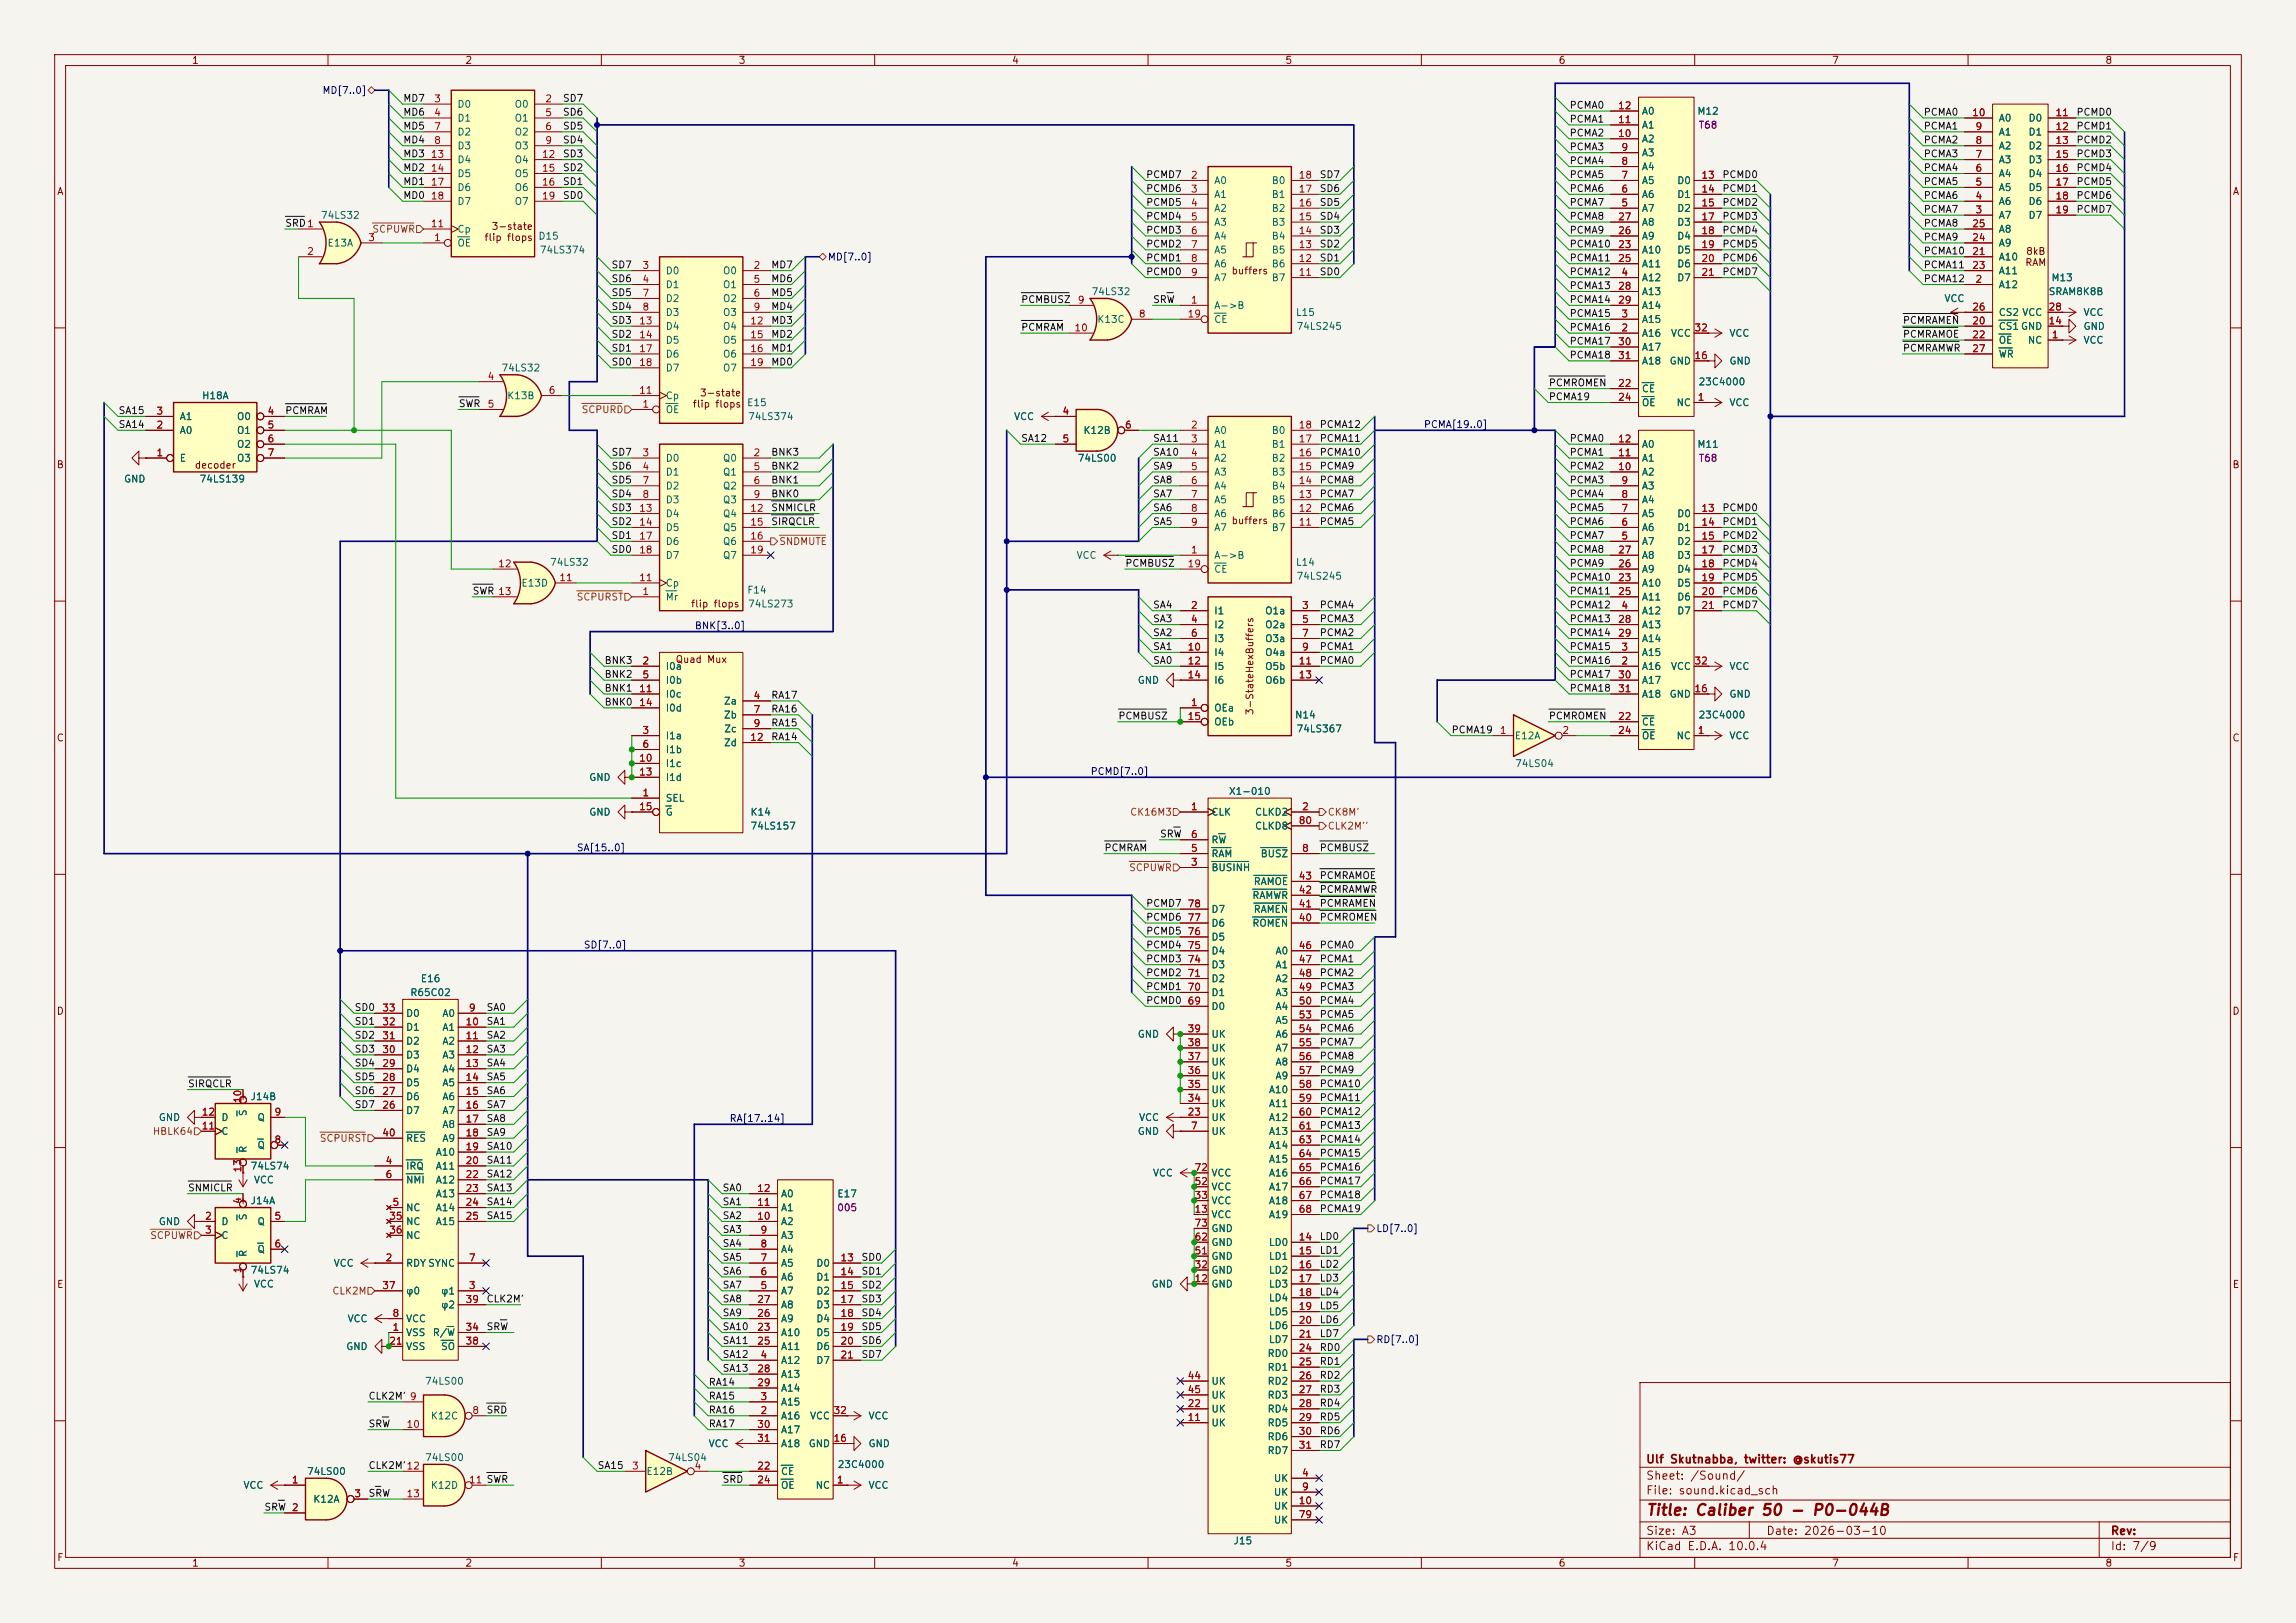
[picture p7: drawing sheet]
<svg xmlns="http://www.w3.org/2000/svg" width="420mm" height="297mm" viewBox="0 0 420 297" stroke-linecap="round" stroke-linejoin="round" font-family="sans-serif">
<defs><g id="words">
<text font-size="2" fill="#840000" x="301" y="277.8">Title: Caliber 50 - P0-044B</text>
<g font-size="1.5" fill="#840000">
<text x="301" y="268.1">Ulf Skutnabba, twitter: @skutis77</text>
<text x="301" y="273.8">File: sound.kicad_sch</text>
<text x="301" y="271.1">Sheet: /Sound/</text>
<text x="301" y="281.2">Size: A3</text>
<text x="323" y="281.2">Date: 2026-03-10</text>
<text x="386" y="281.2">Rev:</text>
<text x="301" y="284">KiCad E.D.A. 10.0.4</text>
<text x="386" y="284">Id: 7/9</text>
</g>
<g font-size="1.3" fill="#840000">
<text x="35" y="12">1</text>
<text x="85" y="12">2</text>
<text x="135" y="12">3</text>
<text x="185" y="12">4</text>
<text x="235" y="12">5</text>
<text x="285" y="12">6</text>
<text x="335" y="12">7</text>
<text x="385" y="12">8</text>
<text x="10.3" y="36">A</text>
<text x="408.3" y="36">A</text>
<text x="88.5" y="44.4">flip flops</text>
<text x="89.8" y="42.4">3-state</text>
<text x="370.5" y="46.9">8kB</text>
<text x="225.2" y="50.5">buffers</text>
<text x="370.4" y="49">RAM</text>
<text x="126.6" y="74.9">flip flops</text>
<text x="127.9" y="72.8">3-state</text>
<text x="10.3" y="86">B</text>
<text x="35.5" y="86.1">decoder</text>
<text x="408.2" y="86">B</text>
<text x="225.2" y="96.2">buffers</text>
<text x="126.3" y="111.5">flip flops</text>
<text x="123.5" y="121.6">Quad Mux</text>
<text x="229.6" y="131" transform="rotate(-90 229.6 131)">3-StateHexBuffers</text>
<text x="10.3" y="136">C</text>
<text x="408.2" y="136">C</text>
<text x="10.3" y="186">D</text>
<text x="408.2" y="186">D</text>
<text x="43.6" y="201.6">+ J14B</text>
<text x="43.6" y="220.7">+ J14A</text>
<text x="10.3" y="236">E</text>
<text x="408.3" y="236">E</text>
<text x="10.3" y="286">F</text>
<text x="35" y="287">1</text>
<text x="85" y="287">2</text>
<text x="135" y="287">3</text>
<text x="185" y="287">4</text>
<text x="235" y="287">5</text>
<text x="285" y="287">6</text>
<text x="335" y="287">7</text>
<text x="385" y="287">8</text>
<text x="408.3" y="286">F</text>
</g>
<g font-size="1.3" fill="#000084">
<text x="58.9" y="17.5">MD[7..0]</text>
<text x="151.3" y="48">MD[7..0]</text>
<text x="260.3" y="78.6">PCMA[19..0]</text>
<text x="127" y="115.4">BNK[3..0]</text>
<text x="199.4" y="142.1">PCMD[7..0]</text>
<text x="105.4" y="156.1">SA[15..0]</text>
<text x="106.7" y="173.9">SD[7..0]</text>
<text x="133.3" y="205.6">RA[17..14]</text>
<text x="251.7" y="225.8">LD[7..0]</text>
<text x="251.7" y="246.1">RD[7..0]</text>
</g>
<g font-size="1.3" fill="#0f0f0f">
<text x="73.7" y="18.9">MD7</text>
<text x="73.7" y="21.5">MD6</text>
<text x="102.9" y="18.9">SD7</text>
<text x="102.9" y="21.5">SD6</text>
<text x="287" y="20.2">PCMA0</text>
<text x="287" y="22.7">PCMA1</text>
<text x="351.8" y="21.5">PCMA0</text>
<text x="379.7" y="21.5">PCMD0</text>
<text x="73.7" y="29.1">MD3</text>
<text x="73.7" y="26.5">MD4</text>
<text x="73.7" y="24">MD5</text>
<text x="102.9" y="24">SD5</text>
<text x="102.9" y="26.5">SD4</text>
<text x="102.9" y="29.1">SD3</text>
<text x="287" y="25.3">PCMA2</text>
<text x="287" y="27.8">PCMA3</text>
<text x="351.8" y="26.5">PCMA2</text>
<text x="351.8" y="29.1">PCMA3</text>
<text x="351.8" y="24">PCMA1</text>
<text x="379.7" y="24">PCMD1</text>
<text x="379.7" y="26.5">PCMD2</text>
<text x="379.7" y="29.1">PCMD3</text>
<text x="73.7" y="31.6">MD2</text>
<text x="73.7" y="34.2">MD1</text>
<text x="102.9" y="34.2">SD1</text>
<text x="102.9" y="31.6">SD2</text>
<text x="209.5" y="35.4">PCMD6</text>
<text x="209.5" y="32.9">PCMD7</text>
<text x="241.3" y="35.4">SD6</text>
<text x="241.3" y="32.9">SD7</text>
<text x="287" y="35.4">PCMA6</text>
<text x="287" y="32.9">PCMA5</text>
<text x="287" y="30.4">PCMA4</text>
<text x="315" y="35.4">PCMD1</text>
<text x="315" y="32.9">PCMD0</text>
<text x="351.8" y="34.2">PCMA5</text>
<text x="351.8" y="31.6">PCMA4</text>
<text x="379.7" y="34.2">PCMD5</text>
<text x="379.7" y="31.6">PCMD4</text>
<text x="52.1" y="41.8">SRD1</text>
<text x="73.7" y="36.7">MD0</text>
<text x="102.9" y="36.7">SD0</text>
<text x="209.5" y="38">PCMD5</text>
<text x="209.5" y="40.5">PCMD4</text>
<text x="241.3" y="38">SD5</text>
<text x="241.3" y="40.5">SD4</text>
<text x="287" y="38">PCMA7</text>
<text x="287" y="40.5">PCMA8</text>
<text x="315" y="38">PCMD2</text>
<text x="315" y="40.5">PCMD3</text>
<text x="351.8" y="41.8">PCMA8</text>
<text x="351.8" y="39.2">PCMA7</text>
<text x="351.8" y="36.7">PCMA6</text>
<text x="379.7" y="39.2">PCMD7</text>
<text x="379.7" y="36.7">PCMD6</text>
<text x="209.5" y="45.6">PCMD2</text>
<text x="209.5" y="43.1">PCMD3</text>
<text x="241.3" y="45.6">SD2</text>
<text x="241.3" y="43.1">SD3</text>
<text x="287" y="43.1">PCMA9</text>
<text x="287" y="45.6">PCMA10</text>
<text x="315" y="45.6">PCMD5</text>
<text x="315" y="43.1">PCMD4</text>
<text x="351.8" y="44.3">PCMA9</text>
<text x="351.8" y="46.9">PCMA10</text>
<text x="111.8" y="51.9">SD6</text>
<text x="111.8" y="49.4">SD7</text>
<text x="141" y="49.4">MD7</text>
<text x="141" y="51.9">MD6</text>
<text x="209.5" y="50.7">PCMD0</text>
<text x="209.5" y="48.1">PCMD1</text>
<text x="241.3" y="48.1">SD1</text>
<text x="241.3" y="50.7">SD0</text>
<text x="287" y="50.7">PCMA12</text>
<text x="287" y="53.2">PCMA13</text>
<text x="287" y="48.1">PCMA11</text>
<text x="315" y="50.7">PCMD7</text>
<text x="315" y="48.1">PCMD6</text>
<text x="351.8" y="49.4">PCMA11</text>
<text x="351.8" y="51.9">PCMA12</text>
<text x="111.8" y="59.6">SD3</text>
<text x="111.8" y="57">SD4</text>
<text x="111.8" y="54.5">SD5</text>
<text x="141" y="57">MD4</text>
<text x="141" y="54.5">MD5</text>
<text x="141" y="59.6">MD3</text>
<text x="186.7" y="55.8">PCMBUSZ</text>
<text x="210.8" y="55.8">SRW</text>
<text x="287" y="55.8">PCMA14</text>
<text x="287" y="58.3">PCMA15</text>
<text x="348" y="59.6">PCMRAMEN</text>
<text x="111.8" y="64.6">SD1</text>
<text x="111.8" y="62.1">SD2</text>
<text x="141" y="64.6">MD1</text>
<text x="141" y="62.1">MD2</text>
<text x="186.7" y="60.8">PCMRAM</text>
<text x="287" y="65.9">PCMA18</text>
<text x="287" y="63.4">PCMA17</text>
<text x="287" y="60.8">PCMA16</text>
<text x="348" y="62.1">PCMRAMOE</text>
<text x="348" y="64.6">PCMRAMWR</text>
<text x="111.8" y="67.2">SD0</text>
<text x="141" y="67.2">MD0</text>
<text x="283.2" y="71">PCMROMEN</text>
<text x="21.6" y="76.1">SA15</text>
<text x="52.1" y="76.1">PCMRAM</text>
<text x="83.8" y="74.8">SWR</text>
<text x="283.2" y="73.5">PCMA19</text>
<text x="21.6" y="78.6">SA14</text>
<text x="111.8" y="83.7">SD7</text>
<text x="141" y="83.7">BNK3</text>
<text x="186.7" y="81.2">SA12</text>
<text x="210.8" y="81.2">SA11</text>
<text x="210.8" y="83.7">SA10</text>
<text x="241.3" y="81.2">PCMA11</text>
<text x="241.3" y="83.7">PCMA10</text>
<text x="241.3" y="78.6">PCMA12</text>
<text x="287" y="81.2">PCMA0</text>
<text x="287" y="83.7">PCMA1</text>
<text x="111.8" y="86.2">SD6</text>
<text x="111.8" y="88.8">SD5</text>
<text x="141" y="86.2">BNK2</text>
<text x="141" y="88.8">BNK1</text>
<text x="210.8" y="86.2">SA9</text>
<text x="210.8" y="88.8">SA8</text>
<text x="241.3" y="88.8">PCMA8</text>
<text x="241.3" y="86.2">PCMA9</text>
<text x="287" y="88.8">PCMA3</text>
<text x="287" y="86.2">PCMA2</text>
<text x="111.8" y="93.9">SD3</text>
<text x="111.8" y="91.3">SD4</text>
<text x="141" y="91.3">BNK0</text>
<text x="141" y="93.9">SNMICLR</text>
<text x="210.8" y="93.9">SA6</text>
<text x="210.8" y="91.3">SA7</text>
<text x="241.3" y="91.3">PCMA7</text>
<text x="241.3" y="93.9">PCMA6</text>
<text x="287" y="93.9">PCMA5</text>
<text x="287" y="91.3">PCMA4</text>
<text x="315" y="93.9">PCMD0</text>
<text x="111.8" y="96.4">SD2</text>
<text x="111.8" y="98.9">SD1</text>
<text x="111.8" y="101.5">SD0</text>
<text x="141" y="96.4">SIRQCLR</text>
<text x="210.8" y="96.4">SA5</text>
<text x="241.3" y="96.4">PCMA5</text>
<text x="287" y="96.4">PCMA6</text>
<text x="287" y="101.5">PCMA8</text>
<text x="287" y="98.9">PCMA7</text>
<text x="315" y="96.4">PCMD1</text>
<text x="315" y="98.9">PCMD2</text>
<text x="315" y="101.5">PCMD3</text>
<text x="205.7" y="104">PCMBUSZ</text>
<text x="287" y="104">PCMA9</text>
<text x="287" y="106.6">PCMA10</text>
<text x="315" y="104">PCMD4</text>
<text x="315" y="106.6">PCMD5</text>
<text x="86.4" y="109.1">SWR 13</text>
<text x="210.8" y="111.6">SA4</text>
<text x="241.3" y="111.6">PCMA4</text>
<text x="287" y="109.1">PCMA11</text>
<text x="287" y="111.6">PCMA12</text>
<text x="315" y="111.6">PCMD7</text>
<text x="315" y="109.1">PCMD6</text>
<text x="210.8" y="114.2">SA3</text>
<text x="210.8" y="119.3">SA1</text>
<text x="210.8" y="116.7">SA2</text>
<text x="241.3" y="116.7">PCMA2</text>
<text x="241.3" y="114.2">PCMA3</text>
<text x="241.3" y="119.3">PCMA1</text>
<text x="287" y="119.3">PCMA15</text>
<text x="287" y="114.2">PCMA13</text>
<text x="287" y="116.7">PCMA14</text>
<text x="110.5" y="121.8">BNK3</text>
<text x="110.5" y="124.3">BNK2</text>
<text x="210.8" y="121.8">SA0</text>
<text x="241.3" y="121.8">PCMA0</text>
<text x="287" y="121.8">PCMA16</text>
<text x="287" y="124.3">PCMA17</text>
<text x="110.5" y="126.9">BNK1</text>
<text x="110.5" y="129.4">BNK0</text>
<text x="141" y="128.1">RA17</text>
<text x="141" y="130.7">RA16</text>
<text x="204.5" y="132">PCMBUSZ</text>
<text x="283.2" y="132">PCMROMEN</text>
<text x="287" y="126.9">PCMA18</text>
<text x="141" y="135.8">RA14</text>
<text x="141" y="133.2">RA15</text>
<text x="265.4" y="134.5">PCMA19</text>
<text x="212.1" y="153.5">SRW</text>
<text x="201.9" y="156.1">PCMRAM</text>
<text x="241.3" y="161.2">PCMRAMOE</text>
<text x="241.3" y="156.1">PCMBUSZ</text>
<text x="209.5" y="166.2">PCMD7</text>
<text x="241.3" y="166.2">PCMRAMEN</text>
<text x="241.3" y="163.7">PCMRAMWR</text>
<text x="209.5" y="171.3">PCMD5</text>
<text x="209.5" y="173.9">PCMD4</text>
<text x="209.5" y="168.8">PCMD6</text>
<text x="241.3" y="168.8">PCMROMEN</text>
<text x="241.3" y="173.9">PCMA0</text>
<text x="209.5" y="178.9">PCMD2</text>
<text x="209.5" y="176.4">PCMD3</text>
<text x="241.3" y="176.4">PCMA1</text>
<text x="241.3" y="178.9">PCMA2</text>
<text x="64.8" y="185.3">SD0</text>
<text x="88.9" y="185.3">SA0</text>
<text x="209.5" y="181.5">PCMD1</text>
<text x="209.5" y="184">PCMD0</text>
<text x="241.3" y="181.5">PCMA3</text>
<text x="241.3" y="184">PCMA4</text>
<text x="64.8" y="187.8">SD1</text>
<text x="64.8" y="190.4">SD2</text>
<text x="88.9" y="190.4">SA2</text>
<text x="88.9" y="187.8">SA1</text>
<text x="241.3" y="191.6">PCMA7</text>
<text x="241.3" y="189.1">PCMA6</text>
<text x="241.3" y="186.6">PCMA5</text>
<text x="64.8" y="198">SD5</text>
<text x="64.8" y="195.5">SD4</text>
<text x="64.8" y="192.9">SD3</text>
<text x="88.9" y="195.5">SA4</text>
<text x="88.9" y="198">SA5</text>
<text x="88.9" y="192.9">SA3</text>
<text x="241.3" y="196.7">PCMA9</text>
<text x="241.3" y="194.2">PCMA8</text>
<text x="34.3" y="199.3">SIRQCLR</text>
<text x="64.8" y="200.5">SD6</text>
<text x="64.8" y="203.1">SD7</text>
<text x="88.9" y="200.5">SA6</text>
<text x="88.9" y="203.1">SA7</text>
<text x="241.3" y="201.8">PCMA11</text>
<text x="241.3" y="199.3">PCMA10</text>
<text x="88.9" y="205.6">SA8</text>
<text x="88.9" y="208.2">SA9</text>
<text x="241.3" y="209.4">PCMA14</text>
<text x="241.3" y="204.3">PCMA12</text>
<text x="241.3" y="206.9">PCMA13</text>
<text x="88.9" y="213.2">SA11</text>
<text x="88.9" y="215.8">SA12</text>
<text x="88.9" y="210.7">SA10</text>
<text x="241.3" y="214.5">PCMA16</text>
<text x="241.3" y="212">PCMA15</text>
<text x="34.3" y="218.3">SNMICLR</text>
<text x="88.9" y="218.3">SA13</text>
<text x="88.9" y="220.9">SA14</text>
<text x="132.1" y="218.3">SA0</text>
<text x="132.1" y="220.9">SA1</text>
<text x="241.3" y="217">PCMA17</text>
<text x="241.3" y="219.6">PCMA18</text>
<text x="88.9" y="223.4">SA15</text>
<text x="132.1" y="223.4">SA2</text>
<text x="132.1" y="225.9">SA3</text>
<text x="241.3" y="227.2">LD0</text>
<text x="241.3" y="222.1">PCMA19</text>
<text x="132.1" y="233.6">SA6</text>
<text x="132.1" y="228.5">SA4</text>
<text x="132.1" y="231">SA5</text>
<text x="157.5" y="231">SD0</text>
<text x="157.5" y="233.6">SD1</text>
<text x="241.3" y="232.3">LD2</text>
<text x="241.3" y="229.7">LD1</text>
<text x="88.9" y="238.6">CLK2M'</text>
<text x="132.1" y="238.6">SA8</text>
<text x="132.1" y="236.1">SA7</text>
<text x="157.5" y="236.1">SD2</text>
<text x="157.5" y="238.6">SD3</text>
<text x="241.3" y="234.8">LD3</text>
<text x="241.3" y="237.4">LD4</text>
<text x="241.3" y="239.9">LD5</text>
<text x="88.9" y="243.7">SRW</text>
<text x="132.1" y="241.2">SA9</text>
<text x="132.1" y="243.7">SA10</text>
<text x="157.5" y="241.2">SD4</text>
<text x="157.5" y="243.7">SD5</text>
<text x="241.3" y="245">LD7</text>
<text x="241.3" y="242.4">LD6</text>
<text x="132.1" y="251.3">SA13</text>
<text x="132.1" y="246.3">SA11</text>
<text x="132.1" y="248.8">SA12</text>
<text x="157.5" y="248.8">SD7</text>
<text x="157.5" y="246.3">SD6</text>
<text x="241.3" y="247.5">RD0</text>
<text x="241.3" y="250.1">RD1</text>
<text x="67.3" y="256.4">CLK2M' 9</text>
<text x="129.5" y="253.9">RA14</text>
<text x="129.5" y="256.4">RA15</text>
<text x="241.3" y="255.1">RD3</text>
<text x="241.3" y="257.7">RD4</text>
<text x="241.3" y="252.6">RD2</text>
<text x="67.3" y="261.5">SRW</text>
<text x="88.9" y="259">SRD</text>
<text x="129.5" y="259">RA16</text>
<text x="129.5" y="261.5">RA17</text>
<text x="241.3" y="262.8">RD6</text>
<text x="241.3" y="260.2">RD5</text>
<text x="67.3" y="269.1">CLK2M'12</text>
<text x="109.2" y="269.1">SA15</text>
<text x="241.3" y="265.3">RD7</text>
<text x="67.3" y="274.2">SRW</text>
<text x="132.1" y="271.7">SRD</text>
<text x="48.3" y="276.7">SRW 2</text>
</g>
<g font-size="1.3" fill="#a90000">
<text x="79.3" y="19">3</text>
<text x="79.3" y="21.6">4</text>
<text x="99.6" y="19">2</text>
<text x="99.6" y="21.6">5</text>
<text x="295.9" y="22.8">11</text>
<text x="295.9" y="20.3">12</text>
<text x="360.6" y="21.6">10</text>
<text x="375.9" y="21.6">11</text>
<text x="78.7" y="29.2">13</text>
<text x="79.3" y="24.1">7</text>
<text x="79.3" y="26.6">8</text>
<text x="99" y="29.2">12</text>
<text x="99.6" y="24.1">6</text>
<text x="99.6" y="26.6">9</text>
<text x="295.9" y="25.4">10</text>
<text x="296.5" y="27.9">9</text>
<text x="361.2" y="29.2">7</text>
<text x="361.2" y="26.6">8</text>
<text x="361.2" y="24.1">9</text>
<text x="375.9" y="24.1">12</text>
<text x="375.9" y="26.6">13</text>
<text x="375.9" y="29.2">15</text>
<text x="78.7" y="31.7">14</text>
<text x="78.7" y="34.3">17</text>
<text x="99" y="31.7">15</text>
<text x="99" y="34.3">16</text>
<text x="217.7" y="33">2</text>
<text x="217.7" y="35.5">3</text>
<text x="237.4" y="35.5">17</text>
<text x="237.4" y="33">18</text>
<text x="296.5" y="35.5">6</text>
<text x="296.5" y="33">7</text>
<text x="296.5" y="30.5">8</text>
<text x="311.1" y="33">13</text>
<text x="311.1" y="35.5">14</text>
<text x="361.2" y="34.3">5</text>
<text x="361.2" y="31.7">6</text>
<text x="375.9" y="31.7">16</text>
<text x="375.9" y="34.3">17</text>
<text x="78.7" y="41.9">11</text>
<text x="78.7" y="36.8">18</text>
<text x="99" y="36.8">19</text>
<text x="217.7" y="38.1">4</text>
<text x="217.7" y="40.6">5</text>
<text x="237.4" y="40.6">15</text>
<text x="237.4" y="38.1">16</text>
<text x="295.9" y="40.6">27</text>
<text x="296.5" y="38.1">5</text>
<text x="311.1" y="38.1">15</text>
<text x="311.1" y="40.6">17</text>
<text x="360.6" y="41.9">25</text>
<text x="361.2" y="39.3">3</text>
<text x="361.2" y="36.8">4</text>
<text x="375.9" y="36.8">18</text>
<text x="375.9" y="39.3">19</text>
<text x="56.1" y="47">2</text>
<text x="67.2" y="44.4">3</text>
<text x="79.3" y="44.4">1</text>
<text x="217.7" y="43.2">6</text>
<text x="217.7" y="45.7">7</text>
<text x="237.4" y="45.7">13</text>
<text x="237.4" y="43.2">14</text>
<text x="295.9" y="45.7">23</text>
<text x="295.9" y="43.2">26</text>
<text x="311.1" y="43.2">18</text>
<text x="311.1" y="45.7">19</text>
<text x="360.6" y="47">21</text>
<text x="360.6" y="44.4">24</text>
<text x="117.4" y="49.5">3</text>
<text x="117.4" y="52">4</text>
<text x="137.7" y="49.5">2</text>
<text x="137.7" y="52">5</text>
<text x="217.7" y="48.2">8</text>
<text x="217.7" y="50.8">9</text>
<text x="237.4" y="50.8">11</text>
<text x="237.4" y="48.2">12</text>
<text x="295.9" y="48.2">25</text>
<text x="295.9" y="53.3">28</text>
<text x="296.5" y="50.8">4</text>
<text x="311.1" y="48.2">20</text>
<text x="311.1" y="50.8">21</text>
<text x="360.6" y="49.5">23</text>
<text x="361.2" y="52">2</text>
<text x="116.8" y="59.7">13</text>
<text x="117.4" y="54.6">7</text>
<text x="117.4" y="57.1">8</text>
<text x="137.1" y="59.7">12</text>
<text x="137.7" y="54.6">6</text>
<text x="137.7" y="57.1">9</text>
<text x="197" y="55.9">9</text>
<text x="208.2" y="58.4">8</text>
<text x="217.1" y="58.4">19</text>
<text x="217.7" y="55.9">1</text>
<text x="295.9" y="55.9">29</text>
<text x="296.5" y="58.4">3</text>
<text x="360.6" y="59.7">20</text>
<text x="360.6" y="57.1">26</text>
<text x="374.6" y="59.7">14</text>
<text x="374.6" y="57.1">28</text>
<text x="116.8" y="62.2">14</text>
<text x="116.8" y="64.7">17</text>
<text x="137.1" y="62.2">15</text>
<text x="137.1" y="64.7">16</text>
<text x="196.4" y="60.9">10</text>
<text x="295.9" y="63.5">30</text>
<text x="296.5" y="60.9">2</text>
<text x="309.8" y="60.9">32</text>
<text x="360.6" y="62.2">22</text>
<text x="360.6" y="64.7">27</text>
<text x="375.2" y="62.2">1</text>
<text x="89.1" y="69.8">4</text>
<text x="116.8" y="67.3">18</text>
<text x="137.1" y="67.3">19</text>
<text x="295.9" y="71.1">22</text>
<text x="295.9" y="66">31</text>
<text x="309.8" y="66">16</text>
<text x="28.5" y="76.2">3</text>
<text x="48.8" y="76.2">4</text>
<text x="89.1" y="74.9">5</text>
<text x="100.3" y="72.4">6</text>
<text x="116.8" y="72.4">11</text>
<text x="117.4" y="74.9">1</text>
<text x="194.2" y="76.2">4</text>
<text x="295.9" y="73.6">24</text>
<text x="310.4" y="73.6">1</text>
<text x="28.5" y="83.8">1</text>
<text x="28.5" y="78.7">2</text>
<text x="48.8" y="78.7">5</text>
<text x="48.8" y="81.3">6</text>
<text x="48.8" y="83.8">7</text>
<text x="117.4" y="83.8">3</text>
<text x="137.7" y="83.8">2</text>
<text x="194.2" y="81.3">5</text>
<text x="205.7" y="78.7">6</text>
<text x="217.7" y="78.7">2</text>
<text x="217.7" y="81.3">3</text>
<text x="217.7" y="83.8">4</text>
<text x="237.4" y="83.8">16</text>
<text x="237.4" y="81.3">17</text>
<text x="237.4" y="78.7">18</text>
<text x="295.9" y="83.8">11</text>
<text x="295.9" y="81.3">12</text>
<text x="117.4" y="86.3">4</text>
<text x="117.4" y="88.9">7</text>
<text x="137.7" y="86.3">5</text>
<text x="137.7" y="88.9">6</text>
<text x="217.7" y="86.3">5</text>
<text x="217.7" y="88.9">6</text>
<text x="237.4" y="88.9">14</text>
<text x="237.4" y="86.3">15</text>
<text x="295.9" y="86.3">10</text>
<text x="296.5" y="88.9">9</text>
<text x="116.8" y="94">13</text>
<text x="117.4" y="91.4">8</text>
<text x="137.1" y="94">12</text>
<text x="137.7" y="91.4">9</text>
<text x="217.7" y="91.4">7</text>
<text x="217.7" y="94">8</text>
<text x="237.4" y="94">12</text>
<text x="237.4" y="91.4">13</text>
<text x="296.5" y="94">7</text>
<text x="296.5" y="91.4">8</text>
<text x="311.1" y="94">13</text>
<text x="116.8" y="96.5">14</text>
<text x="116.8" y="99">17</text>
<text x="116.8" y="101.6">18</text>
<text x="137.1" y="96.5">15</text>
<text x="137.1" y="99">16</text>
<text x="137.1" y="101.6">19</text>
<text x="217.7" y="101.6">1</text>
<text x="217.7" y="96.5">9</text>
<text x="237.4" y="96.5">11</text>
<text x="295.9" y="101.6">27</text>
<text x="296.5" y="99">5</text>
<text x="296.5" y="96.5">6</text>
<text x="311.1" y="96.5">14</text>
<text x="311.1" y="99">15</text>
<text x="311.1" y="101.6">17</text>
<text x="91" y="104.1">12</text>
<text x="102.2" y="106.7">11</text>
<text x="116.8" y="106.7">11</text>
<text x="217.1" y="104.1">19</text>
<text x="295.9" y="106.7">23</text>
<text x="295.9" y="104.1">26</text>
<text x="311.1" y="104.1">18</text>
<text x="311.1" y="106.7">19</text>
<text x="117.4" y="109.2">1</text>
<text x="217.7" y="111.7">2</text>
<text x="238.1" y="111.7">3</text>
<text x="295.9" y="109.2">25</text>
<text x="296.5" y="111.7">4</text>
<text x="311.1" y="109.2">20</text>
<text x="311.1" y="111.7">21</text>
<text x="217.1" y="119.4">10</text>
<text x="217.7" y="114.3">4</text>
<text x="217.7" y="116.8">6</text>
<text x="238.1" y="114.3">5</text>
<text x="238.1" y="116.8">7</text>
<text x="238.1" y="119.4">9</text>
<text x="295.9" y="114.3">28</text>
<text x="295.9" y="116.8">29</text>
<text x="296.5" y="119.4">3</text>
<text x="117.4" y="121.9">2</text>
<text x="117.4" y="124.4">5</text>
<text x="217.1" y="121.9">12</text>
<text x="217.1" y="124.4">14</text>
<text x="237.4" y="121.9">11</text>
<text x="237.4" y="124.4">13</text>
<text x="295.9" y="124.4">30</text>
<text x="296.5" y="121.9">2</text>
<text x="309.8" y="121.9">32</text>
<text x="116.8" y="127">11</text>
<text x="116.8" y="129.5">14</text>
<text x="137.7" y="128.2">4</text>
<text x="137.7" y="130.8">7</text>
<text x="217.7" y="129.5">1</text>
<text x="295.9" y="127">31</text>
<text x="309.8" y="127">16</text>
<text x="117.4" y="134.6">3</text>
<text x="117.4" y="137.1">6</text>
<text x="137.1" y="135.9">12</text>
<text x="137.7" y="133.3">9</text>
<text x="217.1" y="132.1">15</text>
<text x="274.2" y="134.6">1</text>
<text x="285.7" y="134.6">2</text>
<text x="295.9" y="132.1">22</text>
<text x="295.9" y="134.6">24</text>
<text x="310.4" y="134.6">1</text>
<text x="116.8" y="139.7">10</text>
<text x="116.8" y="142.2">13</text>
<text x="116.8" y="148.6">15</text>
<text x="117.4" y="146">1</text>
<text x="217.7" y="148.6">1</text>
<text x="238.1" y="148.6">2</text>
<text x="217.7" y="153.6">6</text>
<text x="237.4" y="151.1">80</text>
<text x="217.7" y="158.7">3</text>
<text x="217.7" y="156.2">5</text>
<text x="237.4" y="161.3">43</text>
<text x="238.1" y="156.2">8</text>
<text x="217.1" y="166.3">78</text>
<text x="237.4" y="166.3">41</text>
<text x="237.4" y="163.8">42</text>
<text x="217.1" y="174">75</text>
<text x="217.1" y="171.4">76</text>
<text x="217.1" y="168.9">77</text>
<text x="237.4" y="168.9">40</text>
<text x="237.4" y="174">46</text>
<text x="217.1" y="179">71</text>
<text x="217.1" y="176.5">74</text>
<text x="237.4" y="176.5">47</text>
<text x="237.4" y="179">48</text>
<text x="69.8" y="185.4">33</text>
<text x="85.7" y="185.4">9</text>
<text x="217.1" y="184.1">69</text>
<text x="217.1" y="181.6">70</text>
<text x="237.4" y="181.6">49</text>
<text x="237.4" y="184.1">50</text>
<text x="69.8" y="190.5">31</text>
<text x="69.8" y="187.9">32</text>
<text x="85" y="187.9">10</text>
<text x="85" y="190.5">11</text>
<text x="217.1" y="191.7">38</text>
<text x="217.1" y="189.2">39</text>
<text x="237.4" y="186.7">53</text>
<text x="237.4" y="189.2">54</text>
<text x="237.4" y="191.7">55</text>
<text x="69.8" y="195.6">29</text>
<text x="69.8" y="193">30</text>
<text x="85" y="193">12</text>
<text x="85" y="195.6">13</text>
<text x="217.1" y="196.8">36</text>
<text x="217.1" y="194.3">37</text>
<text x="237.4" y="194.3">56</text>
<text x="237.4" y="196.8">57</text>
<text x="44.4" y="202" transform="rotate(-90 44.4 202)">10</text>
<text x="69.8" y="203.2">26</text>
<text x="69.8" y="200.6">27</text>
<text x="69.8" y="198.1">28</text>
<text x="85" y="198.1">14</text>
<text x="85" y="200.6">15</text>
<text x="85" y="203.2">16</text>
<text x="217.1" y="201.9">34</text>
<text x="217.1" y="199.4">35</text>
<text x="237.4" y="199.4">58</text>
<text x="237.4" y="201.9">59</text>
<text x="36.8" y="207">11</text>
<text x="36.8" y="204.4">12</text>
<text x="50.1" y="209.5">8</text>
<text x="50.1" y="204.4">9</text>
<text x="69.8" y="208.3">40</text>
<text x="85" y="205.7">17</text>
<text x="85" y="208.3">18</text>
<text x="217.1" y="204.4">23</text>
<text x="217.7" y="207">7</text>
<text x="237.4" y="204.4">60</text>
<text x="237.4" y="207">61</text>
<text x="237.4" y="209.5">63</text>
<text x="44.4" y="214.7" transform="rotate(-90 44.4 214.7)">13</text>
<text x="70.4" y="213.3">4</text>
<text x="70.4" y="215.9">6</text>
<text x="85" y="210.8">19</text>
<text x="85" y="213.3">20</text>
<text x="85" y="215.9">22</text>
<text x="218.4" y="214.6">72</text>
<text x="237.4" y="212.1">64</text>
<text x="237.4" y="214.6">65</text>
<text x="44.4" y="220.4" transform="rotate(-90 44.4 220.4)">4</text>
<text x="71.7" y="221">5</text>
<text x="85" y="218.4">23</text>
<text x="85" y="221">24</text>
<text x="138.4" y="221">11</text>
<text x="138.4" y="218.4">12</text>
<text x="218.4" y="219.7">33</text>
<text x="218.4" y="217.1">52</text>
<text x="237.4" y="217.1">66</text>
<text x="237.4" y="219.7">67</text>
<text x="37.4" y="223.5">2</text>
<text x="37.4" y="226">3</text>
<text x="50.1" y="223.5">5</text>
<text x="71.1" y="223.5">35</text>
<text x="71.1" y="226">36</text>
<text x="85" y="223.5">25</text>
<text x="138.4" y="223.5">10</text>
<text x="139" y="226">9</text>
<text x="218.4" y="222.2">13</text>
<text x="218.4" y="227.3">62</text>
<text x="218.4" y="224.8">73</text>
<text x="237.4" y="227.3">14</text>
<text x="237.4" y="222.2">68</text>
<text x="44.4" y="233.1" transform="rotate(-90 44.4 233.1)">1</text>
<text x="50.1" y="228.6">6</text>
<text x="70.4" y="231.1">2</text>
<text x="85.7" y="231.1">7</text>
<text x="139" y="233.7">6</text>
<text x="139" y="231.1">7</text>
<text x="139" y="228.6">8</text>
<text x="153.6" y="231.1">13</text>
<text x="153.6" y="233.7">14</text>
<text x="218.4" y="232.4">32</text>
<text x="218.4" y="229.8">51</text>
<text x="237.4" y="229.8">15</text>
<text x="237.4" y="232.4">16</text>
<text x="69.8" y="236.2">37</text>
<text x="85" y="238.7">39</text>
<text x="85.7" y="236.2">3</text>
<text x="138.4" y="238.7">27</text>
<text x="139" y="236.2">5</text>
<text x="153.6" y="236.2">15</text>
<text x="153.6" y="238.7">17</text>
<text x="218.4" y="234.9">12</text>
<text x="237.4" y="234.9">17</text>
<text x="237.4" y="237.5">18</text>
<text x="71.7" y="243.8">1</text>
<text x="71.7" y="241.3">8</text>
<text x="85" y="243.8">34</text>
<text x="138.4" y="243.8">23</text>
<text x="138.4" y="241.3">26</text>
<text x="153.6" y="241.3">18</text>
<text x="153.6" y="243.8">19</text>
<text x="237.4" y="240">19</text>
<text x="237.4" y="242.5">20</text>
<text x="237.4" y="245.1">21</text>
<text x="71.1" y="246.4">21</text>
<text x="85" y="246.4">38</text>
<text x="138.4" y="246.4">25</text>
<text x="138.4" y="251.4">28</text>
<text x="139" y="248.9">4</text>
<text x="153.6" y="246.4">20</text>
<text x="153.6" y="248.9">21</text>
<text x="237.4" y="247.6">24</text>
<text x="237.4" y="250.2">25</text>
<text x="138.4" y="254">29</text>
<text x="139" y="256.5">3</text>
<text x="217.1" y="257.8">22</text>
<text x="217.1" y="252.7">44</text>
<text x="217.1" y="255.2">45</text>
<text x="237.4" y="252.7">26</text>
<text x="237.4" y="255.2">27</text>
<text x="237.4" y="257.8">28</text>
<text x="74.3" y="261.6">10</text>
<text x="86.3" y="259.1">8</text>
<text x="138.4" y="261.6">30</text>
<text x="139" y="259.1">2</text>
<text x="152.4" y="259.1">32</text>
<text x="217.1" y="260.3">11</text>
<text x="237.4" y="260.3">29</text>
<text x="237.4" y="262.9">30</text>
<text x="115.5" y="269.2">3</text>
<text x="126.9" y="269.2">4</text>
<text x="138.4" y="269.2">22</text>
<text x="138.4" y="264.1">31</text>
<text x="152.4" y="264.1">16</text>
<text x="237.4" y="265.4">31</text>
<text x="53.3" y="271.8">1</text>
<text x="64.7" y="274.3">3</text>
<text x="74.3" y="274.3">13</text>
<text x="85.7" y="271.8">11 SWR</text>
<text x="138.4" y="271.8">24</text>
<text x="153" y="271.8">1</text>
<text x="237.4" y="275.6">10</text>
<text x="238.1" y="270.5">4</text>
<text x="238.1" y="273">9</text>
<text x="53.3" y="276.8">2</text>
<text x="237.4" y="278.1">79</text>
</g>
<g font-size="1.3" fill="#006464">
<text x="83.6" y="20">D0</text>
<text x="83.6" y="22.6">D1</text>
<text x="94" y="20">O0</text>
<text x="94" y="22.6">O1</text>
<text x="300.2" y="23.8">A1</text>
<text x="300.2" y="21.3">A0</text>
<text x="310.4" y="21.3">M12</text>
<text x="365.5" y="22.6">A0</text>
<text x="371" y="22.6">D0</text>
<text x="83.6" y="25.1">D2</text>
<text x="83.6" y="27.6">D3</text>
<text x="94" y="25.1">O2</text>
<text x="94" y="27.6">O3</text>
<text x="300.2" y="28.9">A3</text>
<text x="300.2" y="26.4">A2</text>
<text x="365.5" y="27.6">A2</text>
<text x="365.5" y="25.1">A1</text>
<text x="371" y="25.1">D1</text>
<text x="371" y="27.6">D2</text>
<text x="83.6" y="30.2">D4</text>
<text x="83.6" y="32.7">D5</text>
<text x="83.6" y="35.3">D6</text>
<text x="94" y="30.2">O4</text>
<text x="94" y="32.7">O5</text>
<text x="94" y="35.3">O6</text>
<text x="222" y="34">A0</text>
<text x="232.5" y="34">B0</text>
<text x="300.2" y="34">A5</text>
<text x="300.2" y="31.5">A4</text>
<text x="306.7" y="34">D0</text>
<text x="365.5" y="35.3">A5</text>
<text x="365.5" y="32.7">A4</text>
<text x="365.5" y="30.2">A3</text>
<text x="371" y="30.2">D3</text>
<text x="371" y="32.7">D4</text>
<text x="371" y="35.3">D5</text>
<text x="58.6" y="40.3">74LS32</text>
<text x="83.6" y="37.8">D7</text>
<text x="94" y="37.8">O7</text>
<text x="222" y="36.5">A1</text>
<text x="222" y="39.1">A2</text>
<text x="222" y="41.6">A3</text>
<text x="232.5" y="41.6">B3</text>
<text x="232.5" y="39.1">B2</text>
<text x="232.5" y="36.5">B1</text>
<text x="300.2" y="39.1">A7</text>
<text x="300.2" y="36.5">A6</text>
<text x="300.2" y="41.6">A8</text>
<text x="306.7" y="36.5">D1</text>
<text x="306.7" y="39.1">D2</text>
<text x="306.7" y="41.6">D3</text>
<text x="365.5" y="40.3">A7</text>
<text x="365.5" y="37.8">A6</text>
<text x="371" y="37.8">D6</text>
<text x="371" y="40.3">D7</text>
<text x="59.8" y="45.4">E13A</text>
<text x="83.6" y="45.4">OE</text>
<text x="83.6" y="42.9">Cp</text>
<text x="98.4" y="44.2">D15</text>
<text x="98.6" y="46.7">74LS374</text>
<text x="222" y="44.2">A4</text>
<text x="222" y="46.7">A5</text>
<text x="232.5" y="46.7">B5</text>
<text x="232.5" y="44.2">B4</text>
<text x="300.2" y="46.7">A10</text>
<text x="300.2" y="44.2">A9</text>
<text x="306.7" y="44.2">D4</text>
<text x="306.7" y="46.7">D5</text>
<text x="365.5" y="48">A10</text>
<text x="365.5" y="45.4">A9</text>
<text x="365.5" y="42.9">A8</text>
<text x="121.7" y="50.5">D0</text>
<text x="121.7" y="53">D1</text>
<text x="132.1" y="50.5">O0</text>
<text x="132.1" y="53">O1</text>
<text x="222" y="49.2">A6</text>
<text x="222" y="51.8">A7</text>
<text x="232.5" y="51.8">B7</text>
<text x="232.5" y="49.2">B6</text>
<text x="300.2" y="51.8">A12</text>
<text x="300.2" y="49.2">A11</text>
<text x="306.7" y="49.2">D6</text>
<text x="306.7" y="51.8">D7</text>
<text x="365.5" y="53">A12</text>
<text x="365.5" y="50.5">A11</text>
<text x="375.2" y="51.8">M13</text>
<text x="121.7" y="55.6">D2</text>
<text x="121.7" y="58.1">D3</text>
<text x="132.1" y="55.6">O2</text>
<text x="132.1" y="58.1">O3</text>
<text x="199.6" y="54.3">74LS32</text>
<text x="200.6" y="59.4">K13C</text>
<text x="222" y="56.9">A-&gt;B</text>
<text x="222" y="59.4">CE</text>
<text x="236.9" y="58.1">L15</text>
<text x="300.2" y="59.4">A15</text>
<text x="300.2" y="54.3">A13</text>
<text x="300.2" y="56.9">A14</text>
<text x="355.6" y="55.6">VCC</text>
<text x="365.5" y="58.1">CS2 VCC</text>
<text x="374.6" y="54.3">SRAM8K8B</text>
<text x="381" y="58.1">VCC</text>
<text x="121.7" y="60.7">D4</text>
<text x="121.7" y="63.2">D5</text>
<text x="121.7" y="65.7">D6</text>
<text x="132.1" y="60.7">O4</text>
<text x="132.1" y="63.2">O5</text>
<text x="132.1" y="65.7">O6</text>
<text x="237.1" y="60.7">74LS245</text>
<text x="300.2" y="61.9">A16</text>
<text x="300.2" y="64.5">A17</text>
<text x="305.5" y="61.9">VCC</text>
<text x="316.2" y="61.9">VCC</text>
<text x="365.5" y="60.7">CS1GND</text>
<text x="365.5" y="63.2">OE</text>
<text x="365.5" y="65.7">WR</text>
<text x="370.8" y="63.2">NC</text>
<text x="381" y="60.7">GND</text>
<text x="381" y="63.2">VCC</text>
<text x="91.6" y="68.3">74LS32</text>
<text x="121.7" y="68.3">D7</text>
<text x="132.1" y="68.3">O7</text>
<text x="300.2" y="67">A18</text>
<text x="305.3" y="67">GND</text>
<text x="310.6" y="70.8">23C4000</text>
<text x="316.2" y="67">GND</text>
<text x="32.8" y="77.2">A1</text>
<text x="36.8" y="73.4">H18A</text>
<text x="43.2" y="77.2">O0</text>
<text x="92.7" y="73.4">K13B</text>
<text x="121.7" y="75.9">OE</text>
<text x="121.7" y="73.4">Cp</text>
<text x="136.5" y="74.6">E15</text>
<text x="136.7" y="77.2">74LS374</text>
<text x="185.4" y="77.2">VCC</text>
<text x="300.2" y="72.1">CE</text>
<text x="300.2" y="74.6">OE</text>
<text x="306.6" y="74.6">NC</text>
<text x="316.2" y="74.6">VCC</text>
<text x="32.8" y="79.7">A0</text>
<text x="43.2" y="79.7">O1</text>
<text x="43.2" y="82.3">O2</text>
<text x="198.1" y="79.7">K12B</text>
<text x="222" y="79.7">A0</text>
<text x="222" y="82.3">A1</text>
<text x="232.5" y="82.3">B1</text>
<text x="232.5" y="79.7">B0</text>
<text x="300.2" y="82.3">A0</text>
<text x="310.4" y="82.3">M11</text>
<text x="22.6" y="88.6">GND</text>
<text x="32.8" y="84.8">E</text>
<text x="36.4" y="88.6">74LS139</text>
<text x="43.2" y="84.8">O3</text>
<text x="121.7" y="84.8">D0</text>
<text x="121.7" y="87.3">D1</text>
<text x="121.7" y="89.9">D2</text>
<text x="132.1" y="84.8">Q0</text>
<text x="132.1" y="87.3">Q1</text>
<text x="132.1" y="89.9">Q2</text>
<text x="197" y="84.8">74LS00</text>
<text x="222" y="84.8">A2</text>
<text x="222" y="87.3">A3</text>
<text x="222" y="89.9">A4</text>
<text x="232.5" y="89.9">B4</text>
<text x="232.5" y="87.3">B3</text>
<text x="232.5" y="84.8">B2</text>
<text x="300.2" y="89.9">A3</text>
<text x="300.2" y="87.3">A2</text>
<text x="300.2" y="84.8">A1</text>
<text x="121.7" y="92.4">D3</text>
<text x="121.7" y="95">D4</text>
<text x="132.1" y="92.4">Q3</text>
<text x="132.1" y="95">Q4</text>
<text x="222" y="92.4">A5</text>
<text x="222" y="95">A6</text>
<text x="232.5" y="95">B6</text>
<text x="232.5" y="92.4">B5</text>
<text x="300.2" y="95">A5</text>
<text x="300.2" y="92.4">A4</text>
<text x="306.7" y="95">D0</text>
<text x="121.7" y="97.5">D5</text>
<text x="121.7" y="100">D6</text>
<text x="132.1" y="97.5">Q5</text>
<text x="132.1" y="100">Q6</text>
<text x="222" y="97.5">A7</text>
<text x="232.5" y="97.5">B7</text>
<text x="300.2" y="100">A7</text>
<text x="300.2" y="97.5">A6</text>
<text x="306.7" y="97.5">D1</text>
<text x="306.7" y="100">D2</text>
<text x="95.3" y="107.7">E13D</text>
<text x="100.5" y="103.8">74LS32</text>
<text x="121.7" y="107.7">Cp</text>
<text x="121.7" y="102.6">D7</text>
<text x="132.1" y="102.6">Q7</text>
<text x="196.8" y="102.6">VCC</text>
<text x="222" y="102.6">A-&gt;B</text>
<text x="222" y="105.1">CE</text>
<text x="236.9" y="103.8">L14</text>
<text x="237.1" y="106.4">74LS245</text>
<text x="300.2" y="107.7">A10</text>
<text x="300.2" y="105.1">A9</text>
<text x="300.2" y="102.6">A8</text>
<text x="306.7" y="102.6">D3</text>
<text x="306.7" y="105.1">D4</text>
<text x="306.7" y="107.7">D5</text>
<text x="121.7" y="110.2">Mr</text>
<text x="136.6" y="108.9">F14</text>
<text x="136.7" y="111.5">74LS273</text>
<text x="222" y="112.7">I1</text>
<text x="231.3" y="112.7">O1a</text>
<text x="300.2" y="112.7">A12</text>
<text x="300.2" y="110.2">A11</text>
<text x="306.7" y="110.2">D6</text>
<text x="306.7" y="112.7">D7</text>
<text x="222" y="115.3">I2</text>
<text x="222" y="117.8">I3</text>
<text x="231.3" y="115.3">O2a</text>
<text x="231.3" y="117.8">O3a</text>
<text x="300.2" y="115.3">A13</text>
<text x="300.2" y="117.8">A14</text>
<text x="121.7" y="122.9">I0a</text>
<text x="121.7" y="125.4">I0b</text>
<text x="208" y="125.4">GND</text>
<text x="222" y="120.4">I4</text>
<text x="222" y="122.9">I5</text>
<text x="222" y="125.4">I6</text>
<text x="231.3" y="120.4">O4a</text>
<text x="231.3" y="122.9">O5b</text>
<text x="231.3" y="125.4">O6b</text>
<text x="300.2" y="122.9">A16</text>
<text x="300.2" y="120.4">A15</text>
<text x="300.2" y="125.4">A17</text>
<text x="305.5" y="122.9">VCC</text>
<text x="316.2" y="122.9">VCC</text>
<text x="121.7" y="128">I0c</text>
<text x="121.7" y="130.5">I0d</text>
<text x="132.3" y="129.2">Za</text>
<text x="132.3" y="131.8">Zb</text>
<text x="222" y="130.5">OEa</text>
<text x="236.8" y="131.8">N14</text>
<text x="300.2" y="128">A18</text>
<text x="305.3" y="128">GND</text>
<text x="310.6" y="131.8">23C4000</text>
<text x="316.2" y="128">GND</text>
<text x="121.7" y="135.6">I1a</text>
<text x="132.3" y="136.9">Zd</text>
<text x="132.4" y="134.3">Zc</text>
<text x="222" y="133.1">OEb</text>
<text x="237.1" y="134.3">74LS367</text>
<text x="277" y="135.6">E12A</text>
<text x="300.2" y="133.1">CE</text>
<text x="300.2" y="135.6">OE</text>
<text x="306.6" y="135.6">NC</text>
<text x="316.2" y="135.6">VCC</text>
<text x="107.7" y="143.2">GND</text>
<text x="121.7" y="138.1">I1b</text>
<text x="121.7" y="140.7">I1c</text>
<text x="121.7" y="143.2">I1d</text>
<text x="277" y="140.7">74LS04</text>
<text x="107.7" y="149.6">GND</text>
<text x="121.7" y="147">SEL</text>
<text x="121.7" y="149.6">G</text>
<text x="137.2" y="149.6">K14</text>
<text x="221.5" y="149.6">CLK</text>
<text x="224.7" y="145.8">X1-010</text>
<text x="229.5" y="149.6">CLKD2</text>
<text x="137.2" y="152.1">74LS157</text>
<text x="221.5" y="154.6">RW</text>
<text x="229.5" y="152.1">CLKD8</text>
<text x="221.5" y="159.7">BUSINH</text>
<text x="221.5" y="157.2">RAM</text>
<text x="230.5" y="157.2">BUSZ</text>
<text x="221.5" y="167.3">D7</text>
<text x="229" y="164.8">RAMWR</text>
<text x="229.2" y="167.3">RAMEN</text>
<text x="229.2" y="162.3">RAMOE</text>
<text x="221.5" y="172.4">D5</text>
<text x="221.5" y="169.9">D6</text>
<text x="229" y="169.9">ROMEN</text>
<text x="221.5" y="177.5">D3</text>
<text x="221.5" y="175">D4</text>
<text x="233.2" y="175">A0</text>
<text x="233.2" y="177.5">A1</text>
<text x="74.9" y="182.6">R65C02</text>
<text x="76.9" y="180">E16</text>
<text x="221.5" y="185.1">D0</text>
<text x="221.5" y="182.6">D1</text>
<text x="221.5" y="180">D2</text>
<text x="233.2" y="180">A2</text>
<text x="233.2" y="182.6">A3</text>
<text x="233.2" y="185.1">A4</text>
<text x="74.2" y="191.5">D2</text>
<text x="74.2" y="188.9">D1</text>
<text x="74.2" y="186.4">D0</text>
<text x="80.8" y="186.4">A0</text>
<text x="80.8" y="188.9">A1</text>
<text x="80.8" y="191.5">A2</text>
<text x="208" y="190.2">GND</text>
<text x="221.5" y="190.2">UK</text>
<text x="233.2" y="187.7">A5</text>
<text x="233.2" y="190.2">A6</text>
<text x="74.2" y="196.6">D4</text>
<text x="74.2" y="194">D3</text>
<text x="80.8" y="194">A3</text>
<text x="80.8" y="196.6">A4</text>
<text x="221.5" y="197.8">UK</text>
<text x="221.5" y="195.3">UK</text>
<text x="221.5" y="192.7">UK</text>
<text x="233.2" y="192.7">A7</text>
<text x="233.2" y="195.3">A8</text>
<text x="233.2" y="197.8">A9</text>
<text x="45.7" y="201.6">J14B</text>
<text x="74.2" y="201.6">D6</text>
<text x="74.2" y="199.1">D5</text>
<text x="80.8" y="199.1">A5</text>
<text x="80.8" y="201.6">A6</text>
<text x="221.5" y="202.9">UK</text>
<text x="221.5" y="200.4">UK</text>
<text x="232" y="200.4">A10</text>
<text x="232" y="202.9">A11</text>
<text x="28.9" y="205.4">GND</text>
<text x="40.4" y="208">C</text>
<text x="40.4" y="205.4">D</text>
<text x="45.4" y="204.4" transform="rotate(-90 45.4 204.4)">S</text>
<text x="47" y="205.4">Q</text>
<text x="74.2" y="204.2">D7</text>
<text x="74.2" y="209.3">RES</text>
<text x="80.8" y="204.2">A7</text>
<text x="80.8" y="206.7">A8</text>
<text x="80.8" y="209.3">A9</text>
<text x="208" y="208">GND</text>
<text x="208.2" y="205.4">VCC</text>
<text x="221.5" y="208">UK</text>
<text x="221.5" y="205.4">UK</text>
<text x="232" y="205.4">A12</text>
<text x="232" y="208">A13</text>
<text x="45.4" y="211.1" transform="rotate(-90 45.4 211.1)">R</text>
<text x="45.7" y="214.3">74LS74</text>
<text x="47" y="210.5">Q</text>
<text x="74.2" y="214.3">IRQ</text>
<text x="79.6" y="211.8">A10</text>
<text x="79.6" y="214.3">A11</text>
<text x="210.8" y="215.6">VCC</text>
<text x="221.5" y="215.6">VCC</text>
<text x="232" y="210.5">A14</text>
<text x="232" y="213.1">A15</text>
<text x="232" y="215.6">A16</text>
<text x="45.7" y="220.7">J14A</text>
<text x="46.3" y="216.9">VCC</text>
<text x="74.2" y="222">NC</text>
<text x="74.2" y="216.9">NMI</text>
<text x="79.6" y="216.9">A12</text>
<text x="79.6" y="219.4">A13</text>
<text x="79.6" y="222">A14</text>
<text x="142.7" y="222">A1</text>
<text x="142.7" y="219.4">A0</text>
<text x="153.1" y="219.4">E17</text>
<text x="221.5" y="220.7">VCC</text>
<text x="221.5" y="218.1">VCC</text>
<text x="232" y="218.1">A17</text>
<text x="232" y="220.7">A18</text>
<text x="28.9" y="224.5">GND</text>
<text x="40.4" y="224.5">D</text>
<text x="40.4" y="227">C</text>
<text x="45.4" y="223.4" transform="rotate(-90 45.4 223.4)">S</text>
<text x="47" y="224.5">Q</text>
<text x="74.2" y="224.5">NC</text>
<text x="74.2" y="227">NC</text>
<text x="79.6" y="224.5">A15</text>
<text x="142.7" y="227">A3</text>
<text x="142.7" y="224.5">A2</text>
<text x="221.5" y="223.2">VCC</text>
<text x="221.5" y="225.8">GND</text>
<text x="232" y="223.2">A19</text>
<text x="45.4" y="230.1" transform="rotate(-90 45.4 230.1)">R</text>
<text x="45.7" y="233.4">74LS74</text>
<text x="47" y="229.6">Q</text>
<text x="60.9" y="232.1">VCC</text>
<text x="74.2" y="232.1">RDYSYNC</text>
<text x="142.7" y="232.1">A5</text>
<text x="142.7" y="229.6">A4</text>
<text x="149.2" y="232.1">D0</text>
<text x="221.5" y="233.4">GND</text>
<text x="221.5" y="230.8">GND</text>
<text x="221.5" y="228.3">GND</text>
<text x="232" y="228.3">LD0</text>
<text x="232" y="230.8">LD1</text>
<text x="232" y="233.4">LD2</text>
<text x="46.3" y="235.9">VCC</text>
<text x="74.2" y="237.2">φ0</text>
<text x="80.6" y="237.2">φ1</text>
<text x="80.6" y="239.7">φ2</text>
<text x="142.7" y="237.2">A7</text>
<text x="142.7" y="234.7">A6</text>
<text x="142.7" y="239.7">A8</text>
<text x="149.2" y="234.7">D1</text>
<text x="149.2" y="237.2">D2</text>
<text x="149.2" y="239.7">D3</text>
<text x="210.5" y="235.9">GND</text>
<text x="221.5" y="235.9">GND</text>
<text x="232" y="235.9">LD3</text>
<text x="232" y="238.5">LD4</text>
<text x="63.5" y="242.3">VCC</text>
<text x="74.2" y="244.8">VSS</text>
<text x="74.2" y="242.3">VCC</text>
<text x="79.1" y="244.8">R/W</text>
<text x="142.7" y="244.8">A10</text>
<text x="142.7" y="242.3">A9</text>
<text x="149.2" y="242.3">D4</text>
<text x="149.2" y="244.8">D5</text>
<text x="232" y="241">LD5</text>
<text x="232" y="243.5">LD6</text>
<text x="63.2" y="247.4">GND</text>
<text x="74.2" y="247.4">VSS</text>
<text x="80.6" y="247.4">SO</text>
<text x="142.7" y="249.9">A12</text>
<text x="142.7" y="247.4">A11</text>
<text x="149.2" y="247.4">D6</text>
<text x="149.2" y="249.9">D7</text>
<text x="231.8" y="248.6">RD0</text>
<text x="231.8" y="251.2">RD1</text>
<text x="232" y="246.1">LD7</text>
<text x="77.6" y="253.7">74LS00</text>
<text x="142.7" y="257.5">A15</text>
<text x="142.7" y="252.4">A13</text>
<text x="142.7" y="255">A14</text>
<text x="221.5" y="253.7">UK</text>
<text x="221.5" y="256.2">UK</text>
<text x="231.8" y="253.7">RD2</text>
<text x="231.8" y="256.2">RD3</text>
<text x="78.7" y="260.1">K12C</text>
<text x="142.7" y="260.1">A16</text>
<text x="142.7" y="262.6">A17</text>
<text x="148.1" y="260.1">VCC</text>
<text x="158.8" y="260.1">VCC</text>
<text x="221.5" y="261.3">UK</text>
<text x="221.5" y="258.8">UK</text>
<text x="231.8" y="258.8">RD4</text>
<text x="231.8" y="261.3">RD5</text>
<text x="231.8" y="263.9">RD6</text>
<text x="77.6" y="267.7">74LS00</text>
<text x="122.1" y="267.7">74LS04</text>
<text x="129.5" y="265.1">VCC</text>
<text x="142.7" y="265.1">A18</text>
<text x="147.8" y="265.1">GND</text>
<text x="153.1" y="268.9">23C4000</text>
<text x="158.8" y="265.1">GND</text>
<text x="231.8" y="266.4">RD7</text>
<text x="44.4" y="272.8">VCC</text>
<text x="56.1" y="270.2">74LS00</text>
<text x="57.2" y="275.3">K12A</text>
<text x="78.7" y="272.8">K12D</text>
<text x="118.1" y="270.2">E12B</text>
<text x="142.7" y="270.2">CE</text>
<text x="142.7" y="272.8">OE</text>
<text x="149.1" y="272.8">NC</text>
<text x="158.8" y="272.8">VCC</text>
<text x="232.9" y="271.5">UK</text>
<text x="232.9" y="274">UK</text>
<text x="232.9" y="276.6">UK</text>
<text x="232.9" y="279.1">UK</text>
<text x="225.5" y="282.9">J15</text>
</g>
<g font-size="1.3" fill="#840084">
<text x="310.6" y="23.8">T68</text>
<text x="310.6" y="84.8">T68</text>
<text x="153" y="222">005</text>
</g>
<g font-size="1.3" fill="#725600">
<text x="68" y="42.9">SCPUWR</text>
<text x="106.3" y="75.9">SCPURD</text>
<text x="142.4" y="100">SNDMUTE</text>
<text x="105.4" y="110.2">SCPURST</text>
<text x="206.6" y="149.6">CK16M3</text>
<text x="242.8" y="149.6">CK8M'</text>
<text x="242.8" y="152.1">CLK2M''</text>
<text x="206.4" y="159.7">SCPUWR</text>
<text x="27.8" y="208">HBLK64</text>
<text x="58.4" y="209.3">SCPURST</text>
<text x="27.4" y="227">SCPUWR</text>
<text x="60.7" y="237.2">CLK2M</text>
</g>
</g></defs>
<path d="M0 0h420v297h-420z" fill="#f5f4ef" stroke="#f5f4ef" stroke-width=".18"/>
<g fill="none" stroke="#840000" stroke-width=".18">
<path d="M10 10h400v277h-400zM12 12h396v273h-396zM60 10v2M110 10v2M160 10v2M210 10v2M260 10v2M310 10v2M360 10v2M10 60h2M408 60h2M10 110h2"/>
<path d="M408 110h2M10 160h2M408 160h2M10 210h2M408 210h2M300 253h108v32h-108zM10 260h2M300 278.5h108M300 274.5h108M300 268.5h108M320 278.5v3M384 278.5v6.5"/>
<path d="M408 260h2M60 285v2M110 285v2M160 285v2M210 285v2M260 285v2M300 281.5h108M310 285v2M360 285v2"/>
</g>
<path d="M199.4 54.6h3.2M199.4 62.2h3.2" fill="none" stroke="#ffffc2" stroke-width=".18"/>
<g fill="#ffffc2" stroke="#ffffc2" stroke-width=".18">
<path d="M202 57.1l5 1.3a5.2 5.2 0 0 1-4.4 3.8z"/>
<path d="M202.6 54.6a5.1 5.1 0 0 1 4.4 3.8l-5 1.3z"/>
</g>
<path d="M199.4 54.6h3.2v7.6h-3.2a6.7 6.7 0 0 0 0-7.6z" fill="#ffffc2"/>
<path d="M207 58.4a5.2 5.2 0 0 1-4.4 3.8h-3.2a6.6 6.6 0 0 0 0-7.6h3.2a5.1 5.1 0 0 1 4.4 3.8" fill="none" stroke="#840000" stroke-width=".25"/>
<g fill="none" stroke="#840000" stroke-width=".18">
<path d="M195.6 55.9h4.3M207 58.4h3.8M356.9 57.2l1.2 .7M356.9 57.2h2.5M358.1 56.4l-1.2 .8M359.4 57.2h.1M190.5 76.2l1.3 .8M190.5 76.2h2.5M191.8 75.4l-1.3 .8M193 76.2h.1M195.6 61h4.3M114.3 148.6v-1.3l-1.3 1.3 1.3 1.3v-1.3h1.3"/>
<path d="M115.6 148.6h.1M154.9 259.1h.1M154.9 259.1h2.6M156.2 258.3l1.3 .8M157.5 259.1l-1.3 .7M154.9 271.8h.1M154.9 264.2h1.3v-1.3l1.3 1.3-1.3 1.2v-1.2M154.9 264.2h.1M154.9 271.8h2.6M156.2 271l1.3 .8M157.5 271.8l-1.3 .7"/>
</g>
<path d="M118.1 265.4l7.6 3.8-7.6 3.8z" fill="#ffffc2"/>
<path d="M118.1 265.4l7.6 3.8-7.6 3.8z" fill="none" stroke="#840000" stroke-width=".25"/>
<g fill="none" stroke="#840000" stroke-width=".18">
<path d="M114.3 269.2h3.8M127 269.2h2.5"/>
<circle cx="126.4" cy="269.2" r=".63"/>
</g>
<path d="M94 102.9h3.2M94 110.5h3.2" fill="none" stroke="#ffffc2" stroke-width=".18"/>
<g fill="#ffffc2" stroke="#ffffc2" stroke-width=".18">
<path d="M96.6 105.3l5 1.4a5.2 5.2 0 0 1-4.4 3.8z"/>
<path d="M97.2 102.9a5.1 5.1 0 0 1 4.4 3.8l-5 1.3z"/>
</g>
<path d="M94 102.9h3.2v7.6h-3.2a6.7 6.7 0 0 0 0-7.6z" fill="#ffffc2"/>
<path d="M94 102.9h3.2a5.1 5.1 0 0 1 4.4 3.8 5.2 5.2 0 0 1-4.4 3.8h-3.2a6.6 6.6 0 0 0 0-7.6z" fill="none" stroke="#840000" stroke-width=".25"/>
<path d="M90.2 104.1h4.3M90.2 109.2h4.3M101.6 106.7h3.8" fill="none" stroke="#840000" stroke-width=".18"/>
<path d="M299.7 78.7h10.2v58.5h-10.2z" fill="#ffffc2"/>
<g fill="none" stroke="#840000" stroke-width=".18">
<path d="M299.7 78.7h10.2v58.5h-10.2zM294.6 99.1h5.1M294.6 96.5h5.1M294.6 94h5.1M294.6 91.4h5.1M294.6 88.9h5.1M294.6 86.4h5.1M294.6 83.8h5.1M294.6 81.3h5.1M309.9 99.1h5.1M309.9 96.5h5.1M309.9 94h5.1"/>
<path d="M294.6 119.4h5.1M294.6 111.8h5.1M294.6 101.6h5.1M294.6 104.1h5.1M294.6 106.7h5.1M294.6 109.2h5.1M294.6 114.3h5.1M294.6 116.8h5.1M309.9 111.8h5.1M309.9 101.6h5.1M309.9 104.1h5.1M309.9 106.7h5.1"/>
<path d="M309.9 109.2h5.1M294.6 134.6h5.1M294.6 121.9h5.1M294.6 127h5.1M294.6 132.1h5.1M294.6 124.5h5.1M309.9 134.6h2.5M309.9 121.9h2.5M309.9 127h2.5"/>
</g>
<path d="M300.4 131h2.1M300.4 133.5h2.2" fill="none" stroke="#006464" stroke-width=".18"/>
<path d="M73.7 182.9h10.1v66h-10.1z" fill="#ffffc2"/>
<g fill="none" stroke="#840000" stroke-width=".18">
<path d="M377.2 59.7h1.3v-1.3l1.2 1.3-1.2 1.3v-1.3M377.2 59.7h.1M312.4 121.9h.1M312.4 134.6h.1M312.4 127h1.3v-1.3l1.3 1.3-1.3 1.3v-1.3M312.4 127h.1M312.4 121.9h2.6M312.4 134.6h2.6M313.7 121.2l1.3 .7M313.7 133.9l1.3 .7M315 121.9l-1.3 .8M315 134.6l-1.3 .8"/>
<path d="M68.6 185.4h5.1M68.6 188h5.1M68.6 190.5h5.1M68.6 193h5.1M68.6 195.6h5.1M68.6 198.1h5.1M73.7 182.9h10.1v66h-10.1zM83.8 185.4h5.1M83.8 188h5.1M83.8 190.5h5.1M83.8 193h5.1M83.8 195.6h5.1"/>
<path d="M83.8 198.1h5.1M68.6 213.4h5.1M68.6 215.9h5.1M68.6 200.7h5.1M68.6 203.2h5.1M68.6 208.3h5.1M83.8 213.4h5.1M83.8 215.9h5.1M83.8 200.7h5.1M83.8 203.2h5.1M83.8 205.7h5.1M83.8 208.3h5.1"/>
<path d="M83.8 210.8h5.1M83.8 218.4h5.1M68.6 231.1h5.1M68.6 236.2h5.1M70.7 220.6l.8 .8M70.7 223.1l.8 .8M70.7 225.7l.8 .7M71.1 221h2.6M71.1 223.5h2.6M71.1 226.1h2.6M71.5 220.6l-.8 .8M71.5 223.1l-.8 .8"/>
<path d="M71.5 225.7l-.8 .7M83.8 231.1h5.1M83.8 236.2h5.1M83.8 221h5.1M83.8 223.5h5.1M83.8 238.8h5.1M68.6 241.3h5.1M68.6 241.3l1.2 .8M69.8 246.4v-1.3l-1.2 1.3 1.2 1.2v-1.2h1.3M69.8 240.5l-1.2 .8M71.1 246.4h.1M71.1 241.3h.1"/>
<path d="M71.1 243.8h2.6M71.1 246.4h2.6M83.8 243.8h5.1M83.8 246.4h5.1"/>
</g>
<path d="M74.3 212.3h2.9M74.3 214.8h3.1M74.3 207.2h3.4M80.7 245.3h2.3M81.8 242.7h1.2" fill="none" stroke="#006464" stroke-width=".18"/>
<path d="M364.5 19.1h10.1v48.2h-10.1z" fill="#ffffc2"/>
<g fill="none" stroke="#840000" stroke-width=".18">
<path d="M364.5 19.1h10.1v48.2h-10.1zM359.4 39.4h5.1M359.4 36.8h5.1M359.4 34.3h5.1M359.4 31.8h5.1M359.4 29.2h5.1M359.4 26.7h5.1M359.4 24.1h5.1M359.4 21.6h5.1M374.6 39.4h5.1M374.6 36.8h5.1M374.6 34.3h5.1"/>
<path d="M374.6 31.8h5.1M374.6 29.2h5.1M374.6 26.7h5.1M374.6 24.1h5.1M374.6 21.6h5.1M359.4 52.1h5.1M359.4 59.7h5.1M359.4 47h5.1M359.4 49.5h5.1M359.4 44.5h5.1M359.4 41.9h5.1M359.4 57.2h5.1"/>
<path d="M374.6 59.7h2.6M374.6 57.2h5.1M377.2 57.2h.1M378.5 56.4l1.2 .8M379.7 57.2l-1.2 .7M359.4 62.2h5.1M359.4 64.8h5.1M374.6 62.2h5.1M377.2 62.2h.1M378.5 61.5l1.2 .7M379.7 62.2l-1.2 .8M43.7 234.9l.7 1.3"/>
<path d="M44.4 233.7h.1M44.4 233.7v2.5M45.2 234.9l-.8 1.3M49.5 271.8l1.3 .7M49.5 271.8h2.6M50.8 271l-1.3 .8M52.1 271.8h.1"/>
</g>
<path d="M365.6 58.6h3.5M365.6 61.1h2.3M365.6 63.7h2.5" fill="none" stroke="#006464" stroke-width=".18"/>
<path d="M59.7 270.5a3.8 3.8 0 0 1 3.8 3.8 3.8 3.8 0 0 1-3.8 3.8z" fill="#ffffc2" stroke="#ffffc2" stroke-width=".18"/>
<path d="M55.9 270.5h3.8v7.6h-3.8z" fill="#ffffc2"/>
<path d="M55.9 270.5h3.8a3.8 3.8 0 0 1 3.8 3.8 3.8 3.8 0 0 1-3.8 3.8h-3.8z" fill="none" stroke="#840000" stroke-width=".25"/>
<g fill="none" stroke="#840000" stroke-width=".18">
<path d="M25.4 83.8v-1.2l-1.3 1.2 1.3 1.3v-1.3h1.3M26.7 83.8h.1M52.1 271.8h3.8M52.1 276.9h3.8M64.8 274.3h2.5"/>
<circle cx="64.1" cy="274.3" r=".63"/>
</g>
<path d="M31.7 73.7h15.3v12.7h-15.3z" fill="#ffffc2"/>
<path d="M31.7 73.7h15.3v12.7h-15.3z" fill="none" stroke="#840000" stroke-width=".25"/>
<g fill="none" stroke="#840000" stroke-width=".18">
<path d="M26.7 78.7h5M26.7 76.2h5M48.3 78.7h3.8M48.3 76.2h3.8M26.7 83.8h3.8M48.3 83.8h3.8M48.3 81.3h3.8"/>
<circle cx="47.6" cy="78.7" r=".63"/>
<circle cx="47.6" cy="76.2" r=".63"/>
<circle cx="31.1" cy="83.8" r=".63"/>
<circle cx="47.6" cy="83.8" r=".63"/>
<circle cx="47.6" cy="81.3" r=".63"/>
</g>
<path d="M81.3 255.3a3.8 3.8 0 0 1 3.8 3.8 3.8 3.8 0 0 1-3.8 3.8z" fill="#ffffc2" stroke="#ffffc2" stroke-width=".18"/>
<path d="M77.5 255.3h3.8v7.6h-3.8z" fill="#ffffc2"/>
<path d="M77.5 255.3h3.8a3.8 3.8 0 0 1 3.8 3.8 3.8 3.8 0 0 1-3.8 3.8h-3.8z" fill="none" stroke="#840000" stroke-width=".25"/>
<g fill="none" stroke="#840000" stroke-width=".18">
<path d="M73.7 256.5h3.8M86.4 259.1h2.5M73.7 261.6h3.8"/>
<circle cx="85.7" cy="259.1" r=".63"/>
</g>
<path d="M276.9 130.8l7.6 3.8-7.6 3.8z" fill="#ffffc2"/>
<path d="M276.9 130.8l7.6 3.8-7.6 3.8z" fill="none" stroke="#840000" stroke-width=".25"/>
<g fill="none" stroke="#840000" stroke-width=".18">
<path d="M273 134.6h3.9M285.7 134.6h2.6"/>
<circle cx="285.1" cy="134.6" r=".63"/>
</g>
<path d="M81.3 268a3.8 3.8 0 0 1 3.8 3.8 3.8 3.8 0 0 1-3.8 3.8z" fill="#ffffc2" stroke="#ffffc2" stroke-width=".18"/>
<path d="M77.5 268h3.8v7.6h-3.8z" fill="#ffffc2"/>
<path d="M77.5 268h3.8a3.8 3.8 0 0 1 3.8 3.8 3.8 3.8 0 0 1-3.8 3.8h-3.8z" fill="none" stroke="#840000" stroke-width=".25"/>
<g fill="none" stroke="#840000" stroke-width=".18">
<path d="M214.6 124.5v-1.3l-1.2 1.3 1.2 1.2v-1.2h1.3M215.9 124.5h.1M73.7 269.2h3.8M73.7 274.3h3.8M86.4 271.8h2.5"/>
<circle cx="85.7" cy="271.8" r=".63"/>
</g>
<path d="M221 109.2h15.2v25.4h-15.2z" fill="#ffffc2"/>
<path d="M221 109.2h15.2v25.4h-15.2z" fill="none" stroke="#840000" stroke-width=".25"/>
<g fill="none" stroke="#840000" stroke-width=".18">
<path d="M215.9 111.8h5.1M215.9 114.3h5.1M215.9 116.8h5.1M215.9 119.4h5.1M236.2 111.8h5.1M236.2 114.3h5.1M236.2 116.8h5.1M236.2 119.4h5.1M215.9 129.5h3.8M215.9 121.9h5.1M215.9 124.5h5.1M215.9 132.1h3.8"/>
<path d="M236.2 121.9h5.1M236.2 124.5h5.1M214.6 189.2v-1.2l-1.2 1.2 1.2 1.3v-1.3h1.3M215.9 189.2h.1M215.9 214.6l1.3 .8M215.9 214.6h2.5M217.2 213.9l-1.3 .7M218.4 214.6h.1"/>
<circle cx="220.3" cy="132.1" r=".63"/>
<circle cx="220.3" cy="129.5" r=".63"/>
</g>
<path d="M221 30.5h15.2v30.5h-15.2z" fill="#ffffc2"/>
<g fill="none" stroke="#840000" stroke-width=".18">
<path d="M215.9 33h5.1M215.9 35.6h5.1M215.9 38.1h5.1M236.2 33h5.1M236.2 35.6h5.1M236.2 38.1h5.1M215.9 55.9h5.1M215.9 40.6h5.1M215.9 43.2h5.1M215.9 45.7h5.1M215.9 48.3h5.1M215.9 50.8h5.1"/>
<path d="M215.9 58.4h3.8M229.2 44.5h-1.2v2.5M229.9 44.5h-.7v2.5h-1.9M236.2 40.6h5.1M236.2 43.2h5.1M236.2 45.7h5.1M236.2 48.3h5.1M236.2 50.8h5.1M201.9 101.6l1.3 .8M201.9 101.6h2.6M203.2 100.8l-1.3 .8M204.5 101.6h.1"/>
<path d="M66 231.1l1.3 .8M66 231.1h2.6M67.3 230.4l-1.3 .7M68.6 231.1h.1M134.6 264.2l1.3 .7M134.6 264.2h2.6M135.9 263.4l-1.3 .8M137.2 264.2h.1"/>
<circle cx="220.3" cy="58.4" r=".63"/>
</g>
<path d="M221 30.5h15.2v30.5h-15.2z" fill="none" stroke="#840000" stroke-width=".25"/>
<path d="M222.1 57.3h2.2" fill="none" stroke="#006464" stroke-width=".18"/>
<path d="M200.7 74.9a3.8 3.8 0 0 1 3.7 3.8 3.8 3.8 0 0 1-3.7 3.9z" fill="#ffffc2" stroke="#ffffc2" stroke-width=".18"/>
<path d="M196.8 74.9h3.9v7.7h-3.9z" fill="#ffffc2"/>
<path d="M196.8 74.9h3.9a3.8 3.8 0 0 1 3.7 3.8 3.8 3.8 0 0 1-3.7 3.9h-3.9z" fill="none" stroke="#840000" stroke-width=".25"/>
<g fill="none" stroke="#840000" stroke-width=".18">
<path d="M193 76.2h3.8M205.7 78.7h2.6M193 81.3h3.8"/>
<circle cx="205.1" cy="78.7" r=".63"/>
</g>
<path d="M58.4 40.6h3.2M58.4 48.3h3.2" fill="none" stroke="#ffffc2" stroke-width=".18"/>
<g fill="#ffffc2" stroke="#ffffc2" stroke-width=".18">
<path d="M61 43.1l5 1.4a5.2 5.2 0 0 1-4.4 3.8z"/>
<path d="M61.6 40.6a5.1 5.1 0 0 1 4.4 3.9l-4.9 1.2z"/>
</g>
<path d="M58.4 40.6h3.2v7.7h-3.2a6.7 6.7 0 0 0 0-7.7z" fill="#ffffc2"/>
<path d="M58.4 40.6h3.2a5.1 5.1 0 0 1 4.4 3.9 5.2 5.2 0 0 1-4.4 3.8h-3.2a6.6 6.6 0 0 0 0-7.7z" fill="none" stroke="#840000" stroke-width=".25"/>
<path d="M54.6 41.9h4.3M54.6 47h4.3M66 44.5h3.8" fill="none" stroke="#840000" stroke-width=".18"/>
<path d="M221 76.2h15.2v30.5h-15.2z" fill="#ffffc2"/>
<g fill="none" stroke="#840000" stroke-width=".18">
<path d="M215.9 78.7h5.1M236.2 78.7h5.1M215.9 81.3h5.1M215.9 83.8h5.1M215.9 86.4h5.1M215.9 88.9h5.1M215.9 91.4h5.1M215.9 94h5.1M215.9 96.5h5.1M229.2 90.2h-1.2v2.5M229.9 90.2h-.7v2.5h-1.9M236.2 81.3h5.1"/>
<path d="M236.2 83.8h5.1M236.2 86.4h5.1M236.2 88.9h5.1M236.2 91.4h5.1M236.2 94h5.1M236.2 96.5h5.1M215.9 101.6h5.1M215.9 104.1h3.8"/>
<circle cx="220.3" cy="104.1" r=".63"/>
</g>
<path d="M221 76.2h15.2v30.5h-15.2z" fill="none" stroke="#840000" stroke-width=".25"/>
<path d="M222.1 103h2.2" fill="none" stroke="#006464" stroke-width=".18"/>
<path d="M142.2 215.9h10.2v58.4h-10.2z" fill="#ffffc2"/>
<g fill="none" stroke="#840000" stroke-width=".18">
<path d="M312.4 73.7h.1M312.4 73.7h2.6M313.7 72.9l1.3 .8M315 73.7l-1.3 .7M137.2 218.4h5M142.2 215.9h10.2v58.4h-10.2zM137.2 236.2h5M137.2 233.7h5M137.2 231.1h5M137.2 228.6h5M137.2 226.1h5M137.2 223.5h5"/>
<path d="M137.2 221h5M137.2 238.8h5M152.4 236.2h5.1M152.4 233.7h5.1M152.4 231.1h5.1M152.4 238.8h5.1M137.2 259.1h5M137.2 256.5h5M137.2 248.9h5M137.2 241.3h5M137.2 243.8h5M137.2 246.4h5"/>
<path d="M137.2 251.5h5M137.2 254h5M152.4 259.1h2.5M152.4 248.9h5.1M152.4 241.3h5.1M152.4 243.8h5.1M152.4 246.4h5.1M137.2 271.8h5M137.2 264.2h5M137.2 269.2h5M137.2 261.6h5M152.4 271.8h2.5"/>
<path d="M152.4 264.2h2.5"/>
</g>
<path d="M142.9 268.1h2.1M142.9 270.7h2.2" fill="none" stroke="#006464" stroke-width=".18"/>
<path d="M91.4 68.6h3.2M91.4 76.2h3.2" fill="none" stroke="#ffffc2" stroke-width=".18"/>
<g fill="#ffffc2" stroke="#ffffc2" stroke-width=".18">
<path d="M94 71l5.1 1.4a5.2 5.2 0 0 1-4.5 3.8z"/>
<path d="M94.6 68.6a5.1 5.1 0 0 1 4.5 3.8l-5 1.3z"/>
</g>
<path d="M91.4 68.6h3.2v7.6h-3.2a6.7 6.7 0 0 0 0-7.6z" fill="#ffffc2"/>
<path d="M94.6 68.6h-3.2a6.6 6.6 0 0 1 0 7.6h3.2M94.6 68.6a5.2 5.2 0 0 1 4.5 3.8 5.2 5.2 0 0 1-4.5 3.8" fill="none" stroke="#840000" stroke-width=".25"/>
<g fill="none" stroke="#840000" stroke-width=".18">
<path d="M87.6 69.9h4.3M87.6 74.9h4.3M99.1 72.4h3.8M312.4 61h.1M312.4 66h1.3v-1.2l1.3 1.2-1.3 1.3v-1.3M312.4 66h.1M312.4 61h2.6M313.7 60.2l1.3 .8M315 61l-1.3 .7M43.7 215.9l.7 1.3M44.4 214.6h.1M44.4 214.6v2.6"/>
<path d="M45.2 215.9l-.8 1.3M213.4 204.5l1.2 .7M213.4 204.5h2.5M214.6 207v-1.3l-1.2 1.3 1.2 1.3v-1.3h1.3M214.6 203.7l-1.2 .8M215.9 207h.1M215.9 204.5h.1M35.6 223.5v-1.3l-1.3 1.3 1.3 1.3v-1.3h1.2M36.8 223.5h.1M217.2 234.9v-1.2l-1.3 1.2 1.3 1.3v-1.3h1.2M218.4 234.9h.1"/>
</g>
<path d="M39.4 221h10.1v10.1h-10.1z" fill="#ffffc2"/>
<path d="M39.4 221h10.1v10.1h-10.1z" fill="none" stroke="#840000" stroke-width=".25"/>
<g fill="none" stroke="#840000" stroke-width=".18">
<path d="M44.4 218.4v1.3M36.8 223.5h2.6M36.8 226.1h2.6M39.4 225.4l1.2 .7-1.2 .6M44.4 232.4v1.3M49.5 223.5h2.6M49.5 228.6h2.6"/>
<circle cx="44.4" cy="231.8" r=".63"/>
<circle cx="44.4" cy="220.3" r=".63"/>
</g>
<path d="M43.3 222.3v1M43.3 229v1M47.1 227.5h1.1" fill="none" stroke="#006464" stroke-width=".18"/>
<path d="M39.4 201.9h10.1v10.2h-10.1z" fill="#ffffc2"/>
<path d="M39.4 201.9h10.1v10.2h-10.1z" fill="none" stroke="#840000" stroke-width=".25"/>
<g fill="none" stroke="#840000" stroke-width=".18">
<path d="M44.4 199.4v1.3M36.8 204.5h2.6M36.8 207h2.6M39.4 206.4l1.2 .6-1.2 .6M44.4 213.4v1.2M49.5 204.5h2.6M50.8 209.6h1.3"/>
<circle cx="44.4" cy="212.7" r=".63"/>
<circle cx="44.4" cy="201.3" r=".63"/>
<circle cx="50.2" cy="209.5" r=".63"/>
</g>
<path d="M43.3 203.3v.9M43.3 209.9v1M47.1 208.4h1.1" fill="none" stroke="#006464" stroke-width=".18"/>
<path d="M120.6 47h15.3v30.5h-15.3z" fill="#ffffc2"/>
<path d="M120.6 47h15.3v30.5h-15.3z" fill="none" stroke="#840000" stroke-width=".25"/>
<g fill="none" stroke="#840000" stroke-width=".18">
<path d="M115.6 49.5h5M115.6 52.1h5M115.6 54.6h5M115.6 57.2h5M115.6 59.7h5M135.9 49.5h5.1M135.9 52.1h5.1M135.9 54.6h5.1M135.9 57.2h5.1M135.9 59.7h5.1M115.6 74.9h3.8M115.6 72.4h5"/>
<path d="M115.6 62.2h5M115.6 64.8h5M115.6 67.3h5M120.6 71.8l1.3 .6-1.3 .6M135.9 62.2h5.1M135.9 64.8h5.1M135.9 67.3h5.1M114.3 142.2v-1.2l-1.3 1.2 1.3 1.3v-1.3h1.3M115.6 142.2h.1"/>
<circle cx="120" cy="74.9" r=".63"/>
</g>
<path d="M121.8 73.8h2.2" fill="none" stroke="#006464" stroke-width=".18"/>
<path d="M120.6 81.3h15.3v30.5h-15.3z" fill="#ffffc2"/>
<path d="M120.6 81.3h15.3v30.5h-15.3z" fill="none" stroke="#840000" stroke-width=".25"/>
<g fill="none" stroke="#840000" stroke-width=".18">
<path d="M115.6 83.8h5M115.6 86.4h5M115.6 88.9h5M115.6 91.4h5M115.6 94h5M115.6 96.5h5M115.6 99.1h5M135.9 83.8h5.1M135.9 86.4h5.1M135.9 88.9h5.1M135.9 91.4h5.1M135.9 94h5.1"/>
<path d="M135.9 96.5h5.1M135.9 99.1h5.1M115.6 109.2h5M115.6 106.7h5M115.6 101.6h5M120.6 106l1.3 .7-1.3 .6M135.9 101.6h5.1M35.6 204.5v-1.3l-1.3 1.3 1.3 1.2v-1.2h1.2M36.8 204.5h.1"/>
</g>
<path d="M121.8 108.1h2" fill="none" stroke="#006464" stroke-width=".18"/>
<path d="M221 146.1h15.2v134.6h-15.2z" fill="#ffffc2"/>
<g fill="none" stroke="#840000" stroke-width=".18">
<path d="M215.9 148.6h5.1M215.9 158.8h5.1M215.9 156.2h5.1M215.9 153.7h5.1M221 146.1h15.2v134.6h-15.2zM221 148l1.2 .6-1.2 .6M236.2 148l-1.3 .6 1.3 .6M236.2 150.5l-1.3 .6 1.3 .7M236.2 148.6h5.1M236.2 156.2h5.1M236.2 151.1h5.1M215.9 168.9h5.1"/>
<path d="M215.9 166.4h5.1M215.9 174h5.1M215.9 176.5h5.1M215.9 179.1h5.1M215.9 171.5h5.1M236.2 168.9h5.1M236.2 166.4h5.1M236.2 163.8h5.1M236.2 161.3h5.1M236.2 174h5.1M236.2 176.5h5.1M236.2 179.1h5.1"/>
<path d="M215.9 199.4h5.1M215.9 196.9h5.1M215.9 194.3h5.1M215.9 191.8h5.1M215.9 189.2h5.1M215.9 181.6h5.1M215.9 184.2h5.1M236.2 199.4h5.1M236.2 196.9h5.1M236.2 194.3h5.1M236.2 191.8h5.1M236.2 189.2h5.1"/>
<path d="M236.2 181.6h5.1M236.2 184.2h5.1M236.2 186.7h5.1M215.9 207h5.1M215.9 204.5h5.1M215.9 201.9h5.1M218.4 219.7h2.6M218.4 217.2h2.6M218.4 214.6h2.6M236.2 207h5.1M236.2 204.5h5.1M236.2 219.7h5.1"/>
<path d="M236.2 201.9h5.1M236.2 217.2h5.1M236.2 209.6h5.1M236.2 212.1h5.1M236.2 214.6h5.1M218.4 234.9h2.6M218.4 222.2h2.6M218.4 227.3h2.6M218.4 229.9h2.6M218.4 232.4h2.6M218.4 224.8h2.6M236.2 234.9h5.1"/>
<path d="M236.2 222.2h5.1M236.2 227.3h5.1M236.2 229.9h5.1M236.2 232.4h5.1M236.2 237.5h5.1M215.9 257.8h5.1M215.9 252.7h5.1M215.9 255.3h5.1M236.2 240h5.1M236.2 242.6h5.1M236.2 245.1h5.1M236.2 257.8h5.1"/>
<path d="M236.2 247.6h5.1M236.2 250.2h5.1M236.2 252.7h5.1M236.2 255.3h5.1M215.9 260.3h5.1M236.2 270.5h5.1M236.2 273h5.1M236.2 275.6h5.1M236.2 260.3h5.1M236.2 262.9h5.1M236.2 278.1h5.1M236.2 265.4h5.1"/>
</g>
<path d="M221.6 157.6h6.8M221.6 155.1h3.6M222.9 152.6h1.2M230.6 155.1h4.8M229.1 167.8h6.3M229.1 162.7h6.3M229.3 165.3h6.1M229.3 160.2h6.1" fill="none" stroke="#006464" stroke-width=".18"/>
<path d="M299.7 17.8h10.2v58.4h-10.2z" fill="#ffffc2"/>
<g fill="none" stroke="#840000" stroke-width=".18">
<path d="M299.7 17.8h10.2v58.4h-10.2zM294.6 38.1h5.1M294.6 35.6h5.1M294.6 33h5.1M294.6 30.5h5.1M294.6 27.9h5.1M294.6 25.4h5.1M294.6 22.9h5.1M294.6 20.3h5.1M309.9 38.1h5.1M309.9 35.6h5.1M309.9 33h5.1"/>
<path d="M294.6 58.4h5.1M294.6 50.8h5.1M294.6 40.6h5.1M294.6 43.2h5.1M294.6 45.7h5.1M294.6 48.3h5.1M294.6 53.3h5.1M294.6 55.9h5.1M309.9 50.8h5.1M309.9 40.6h5.1M309.9 43.2h5.1M309.9 45.7h5.1"/>
<path d="M309.9 48.3h5.1M294.6 73.7h5.1M294.6 61h5.1M294.6 66h5.1M294.6 71.1h5.1M294.6 63.5h5.1M309.9 73.7h2.5M309.9 61h2.5M309.9 66h2.5"/>
</g>
<path d="M300.4 70h2.1M300.4 72.6h2.2" fill="none" stroke="#006464" stroke-width=".18"/>
<path d="M82.5 16.5h15.3v30.5h-15.3z" fill="#ffffc2"/>
<path d="M82.5 16.5h15.3v30.5h-15.3z" fill="none" stroke="#840000" stroke-width=".25"/>
<g fill="none" stroke="#840000" stroke-width=".18">
<path d="M77.5 19.1h5M97.8 19.1h5.1M77.5 21.6h5M77.5 24.1h5M77.5 26.7h5M77.5 29.2h5M77.5 31.8h5M77.5 34.3h5M77.5 36.8h5M97.8 21.6h5.1M97.8 24.1h5.1M97.8 26.7h5.1"/>
<path d="M97.8 29.2h5.1M97.8 31.8h5.1M97.8 34.3h5.1M97.8 36.8h5.1M77.5 44.5h3.8M77.5 41.9h5M82.5 41.3l1.3 .6-1.3 .6"/>
<circle cx="81.9" cy="44.4" r=".63"/>
</g>
<path d="M83.7 43.3h2.2" fill="none" stroke="#006464" stroke-width=".18"/>
<path d="M120.6 119.4h15.3v33h-15.3z" fill="#ffffc2"/>
<g fill="none" stroke="#840000" stroke-width=".18">
<path d="M294.6 38.1h5.1M294.6 35.6h5.1M294.6 33h5.1M294.6 30.5h5.1M294.6 27.9h5.1M294.6 25.4h5.1M294.6 22.9h5.1M294.6 20.3h5.1M309.9 38.1h5.1M309.9 35.6h5.1M309.9 33h5.1M359.4 39.4h5.1"/>
<path d="M359.4 36.8h5.1M359.4 34.3h5.1M359.4 31.8h5.1M359.4 29.2h5.1M359.4 26.7h5.1M359.4 24.1h5.1M359.4 21.6h5.1M374.6 39.4h5.1M374.6 36.8h5.1M374.6 34.3h5.1M374.6 31.8h5.1M374.6 29.2h5.1"/>
<path d="M374.6 26.7h5.1M374.6 24.1h5.1M374.6 21.6h5.1M294.6 58.4h5.1M294.6 50.8h5.1M294.6 40.6h5.1M294.6 43.2h5.1M294.6 45.7h5.1M294.6 48.3h5.1M294.6 53.3h5.1M294.6 55.9h5.1M309.9 50.8h5.1"/>
<path d="M309.9 40.6h5.1M309.9 43.2h5.1M309.9 45.7h5.1M309.9 48.3h5.1M359.4 57.2h.1M359.4 52.1h5.1M359.4 59.7h5.1M359.4 47h5.1M359.4 49.5h5.1M359.4 44.5h5.1M359.4 41.9h5.1M359.4 57.2h5.1"/>
<path d="M374.6 59.7h2.6M374.6 57.2h2.6M377.2 57.2h.1M377.2 59.7h.1M26.7 76.2h5M26.7 78.7h5M48.3 76.2h3.8M48.3 78.7h3.8M193 76.2h.1M193 76.2h3.8M205.7 78.7h2.6M294.6 73.7h5.1"/>
<path d="M294.6 61h5.1M294.6 66h5.1M294.6 71.1h5.1M294.6 63.5h5.1M309.9 73.7h2.5M309.9 61h2.5M309.9 66h2.5M312.4 73.7h.1M312.4 61h.1M312.4 66h.1M359.4 62.2h5.1M359.4 64.8h5.1"/>
<path d="M374.6 62.2h2.6M377.2 62.2h.1M26.7 83.8h.1M26.7 83.8h3.8M48.3 81.3h3.8M48.3 83.8h3.8M193 81.3h3.8M294.6 81.3h5.1M294.6 99.1h5.1M294.6 96.5h5.1M294.6 94h5.1M294.6 91.4h5.1"/>
<path d="M294.6 88.9h5.1M294.6 86.4h5.1M294.6 83.8h5.1M309.9 99.1h5.1M309.9 96.5h5.1M309.9 94h5.1M120.6 119.4h15.3v33h-15.3zM215.9 111.8h5.1M215.9 114.3h5.1M215.9 116.8h5.1M215.9 119.4h5.1M236.2 111.8h5.1"/>
<path d="M236.2 114.3h5.1M236.2 116.8h5.1M236.2 119.4h5.1M294.6 111.8h5.1M294.6 114.3h5.1M294.6 116.8h5.1M294.6 119.4h5.1M294.6 101.6h5.1M294.6 104.1h5.1M294.6 106.7h5.1M294.6 109.2h5.1M309.9 111.8h5.1"/>
<path d="M309.9 101.6h5.1M309.9 104.1h5.1M309.9 106.7h5.1M309.9 109.2h5.1M115.6 121.9h5M115.6 134.6h5M115.6 124.5h5M115.6 137.2h5M115.6 139.7h5M115.6 127h5M115.6 129.5h5M135.9 128.3h5.1"/>
<path d="M135.9 130.8h5.1M135.9 133.4h5.1M135.9 135.9h5.1M215.9 124.5h.1M215.9 121.9h5.1M215.9 124.5h5.1M215.9 129.5h3.8M215.9 132.1h3.8M236.2 121.9h5.1M236.2 124.5h5.1M294.6 121.9h5.1M294.6 134.6h5.1"/>
<path d="M294.6 124.5h5.1M294.6 127h5.1M294.6 132.1h5.1M309.9 121.9h2.5M309.9 134.6h2.5M309.9 127h2.5M312.4 127h.1M312.4 134.6h.1M312.4 121.9h.1M115.6 148.6h.1M115.6 142.2h.1M115.6 146.1h5"/>
<path d="M115.6 142.2h5M115.6 148.6h3.8M215.9 148.6h5.1M215.9 158.8h5.1M215.9 156.2h5.1M215.9 153.7h5.1M221 148l1.2 .6-1.2 .6M236.2 148l-1.3 .6 1.3 .6M236.2 150.5l-1.3 .6 1.3 .7M236.2 148.6h5.1M236.2 156.2h5.1M236.2 151.1h5.1"/>
<path d="M215.9 168.9h5.1M215.9 166.4h5.1M215.9 174h5.1M215.9 176.5h5.1M215.9 179.1h5.1M215.9 171.5h5.1M236.2 168.9h5.1M236.2 166.4h5.1M236.2 163.8h5.1M236.2 161.3h5.1M236.2 174h5.1M236.2 176.5h5.1"/>
<path d="M236.2 179.1h5.1M44.4 199.4v1.3M68.6 185.4h5.1M68.6 188h5.1M68.6 190.5h5.1M68.6 193h5.1M68.6 195.6h5.1M68.6 198.1h5.1M83.8 185.4h5.1M83.8 188h5.1M83.8 190.5h5.1M83.8 193h5.1"/>
<path d="M83.8 195.6h5.1M83.8 198.1h5.1M215.9 189.2h.1M215.9 199.4h5.1M215.9 196.9h5.1M215.9 194.3h5.1M215.9 191.8h5.1M215.9 189.2h5.1M215.9 181.6h5.1M215.9 184.2h5.1M236.2 199.4h5.1M236.2 196.9h5.1"/>
<path d="M236.2 194.3h5.1M236.2 191.8h5.1M236.2 189.2h5.1M236.2 181.6h5.1M236.2 184.2h5.1M236.2 186.7h5.1M36.8 204.5h.1M36.8 204.5h2.6M36.8 207h2.6M39.4 206.4l1.2 .6-1.2 .6M44.4 214.6h.1M44.4 213.4v1.2"/>
<path d="M44.4 218.4v1.3M49.5 204.5h2.6M50.8 209.6h1.3M68.6 213.4h5.1M68.6 215.9h5.1M68.6 200.7h5.1M68.6 203.2h5.1M68.6 208.3h5.1M83.8 218.4h5.1M83.8 213.4h5.1M83.8 215.9h5.1M83.8 200.7h5.1"/>
<path d="M83.8 203.2h5.1M83.8 205.7h5.1M83.8 208.3h5.1M83.8 210.8h5.1M137.2 218.4h5M215.9 204.5h.1M215.9 207h.1M215.9 204.5h5.1M215.9 207h5.1M215.9 201.9h5.1M218.4 214.6h.1M218.4 219.7h2.6"/>
<path d="M218.4 217.2h2.6M218.4 214.6h2.6M236.2 209.6h5.1M236.2 204.5h5.1M236.2 207h5.1M236.2 219.7h5.1M236.2 201.9h5.1M236.2 217.2h5.1M236.2 212.1h5.1M236.2 214.6h5.1M36.8 223.5h.1M36.8 226.1h2.6"/>
<path d="M36.8 223.5h2.6M39.4 225.4l1.2 .7-1.2 .6M44.4 233.7h.1M44.4 232.4v1.3M49.5 228.6h2.6M49.5 223.5h2.6M68.6 231.1h.1M68.6 236.2h5.1M68.6 231.1h5.1M70.7 220.6l.8 .8M70.7 223.1l.8 .8M70.7 225.7l.8 .7"/>
<path d="M71.1 226.1h2.6M71.1 223.5h2.6M71.1 221h2.6M71.5 220.6l-.8 .8M71.5 223.1l-.8 .8M71.5 225.7l-.8 .7M83.8 236.2h5.1M83.8 231.1h5.1M83.8 223.5h5.1M83.8 221h5.1M83.8 238.8h5.1M137.2 236.2h5"/>
<path d="M137.2 233.7h5M137.2 231.1h5M137.2 228.6h5M137.2 226.1h5M137.2 223.5h5M137.2 221h5M137.2 238.8h5M152.4 236.2h5.1M152.4 233.7h5.1M152.4 231.1h5.1M152.4 238.8h5.1M218.4 234.9h.1"/>
<path d="M218.4 234.9h2.6M218.4 222.2h2.6M218.4 227.3h2.6M218.4 229.9h2.6M218.4 232.4h2.6M218.4 224.8h2.6M236.2 234.9h5.1M236.2 222.2h5.1M236.2 227.3h5.1M236.2 229.9h5.1M236.2 232.4h5.1M236.2 237.5h5.1"/>
<path d="M71.1 246.4h.1M71.1 241.3h.1M71.1 241.3h2.6M71.1 243.8h2.6M71.1 246.4h2.6M83.8 243.8h5.1M83.8 246.4h5.1M137.2 259.1h5M137.2 256.5h5M137.2 248.9h5M137.2 241.3h5M137.2 243.8h5"/>
<path d="M137.2 246.4h5M137.2 251.5h5M137.2 254h5M152.4 259.1h2.5M152.4 248.9h5.1M152.4 241.3h5.1M152.4 243.8h5.1M152.4 246.4h5.1M154.9 259.1h.1M215.9 257.8h5.1M215.9 252.7h5.1M215.9 255.3h5.1"/>
<path d="M236.2 240h5.1M236.2 242.6h5.1M236.2 245.1h5.1M236.2 257.8h5.1M236.2 247.6h5.1M236.2 250.2h5.1M236.2 252.7h5.1M236.2 255.3h5.1M52.1 271.8h.1M52.1 271.8h3.8M52.1 276.9h3.8M64.8 274.3h2.5"/>
<path d="M137.2 264.2h.1M137.2 271.8h5M137.2 264.2h5M137.2 269.2h5M137.2 261.6h5M152.4 271.8h2.5M152.4 264.2h2.5M154.9 271.8h.1M154.9 264.2h.1M215.9 260.3h5.1M236.2 270.5h5.1M236.2 273h5.1"/>
<path d="M236.2 275.6h5.1M236.2 260.3h5.1M236.2 262.9h5.1M236.2 278.1h5.1M236.2 265.4h5.1"/>
<circle cx="47.6" cy="78.7" r=".63"/>
<circle cx="47.6" cy="76.2" r=".63"/>
<circle cx="205.1" cy="78.7" r=".63"/>
<circle cx="31.1" cy="83.8" r=".63"/>
<circle cx="47.6" cy="83.8" r=".63"/>
<circle cx="47.6" cy="81.3" r=".63"/>
<circle cx="220.3" cy="132.1" r=".63"/>
<circle cx="220.3" cy="129.5" r=".63"/>
<circle cx="120" cy="148.6" r=".63"/>
<circle cx="44.4" cy="212.7" r=".63"/>
<circle cx="44.4" cy="201.3" r=".63"/>
<circle cx="50.2" cy="209.5" r=".63"/>
<circle cx="44.4" cy="231.8" r=".63"/>
<circle cx="44.4" cy="220.3" r=".63"/>
<circle cx="64.1" cy="274.3" r=".63"/>
</g>
<g fill="none" stroke="#006464" stroke-width=".18">
<path d="M365.6 58.6h3.5M300.4 70h2.1M300.4 72.6h2.2M365.6 61.1h2.3M365.6 63.7h2.5M300.4 131h2.1M300.4 133.5h2.2M121.8 147.5h1M221.6 157.6h6.8M221.6 155.1h3.6M222.9 152.6h1.2M230.6 155.1h4.8"/>
<path d="M229.1 167.8h6.3M229.1 162.7h6.3M229.3 165.3h6.1M229.3 160.2h6.1M43.3 203.3v.9M43.3 209.9v1M47.1 208.4h1.1M74.3 212.3h2.9M74.3 214.8h3.1M74.3 207.2h3.4M43.3 222.3v1M43.3 229v1"/>
<path d="M47.1 227.5h1.1M80.7 245.3h2.3M81.8 242.7h1.2M142.9 268.1h2.1M142.9 270.7h2.2"/>
</g>
<g fill="none" stroke="#725600" stroke-width=".18">
<path d="M67.3 16.5l.6-.6 .7 .6-.7 .6zM68.1 40.8h7.6M76.2 41.3h.6l.7 .6-.7 .6h-.6zM149.9 47l.6-.6 .6 .6-.6 .6zM106.4 73.8h7.4M114.3 74.3h.6l.7 .6-.7 .7h-.6zM141 98.4h.6l.6 .7-.6 .6h-.6zM142.6 98h8.4M105.5 108.1h8.3M114.3 108.6h.6l.7 .6-.7 .7h-.6zM206.6 157.6h7.5M214.6 148h.7l.6 .6-.6 .6h-.7z"/>
<path d="M214.6 158.1h.7l.6 .7-.6 .6h-.7zM241.3 148h.6l.7 .6-.7 .6h-.6zM241.3 150.5h.6l.7 .6-.7 .7h-.6zM35.6 206.4h.6l.6 .6-.6 .6h-.6zM58.5 207.2h8.3M67.3 207.6h.6l.7 .7-.7 .6h-.6zM27.5 225h7.5M35.6 225.4h.6l.6 .7-.6 .6h-.6zM67.3 235.6h.6l.7 .6-.7 .7h-.6zM250.2 224.2h.6l.7 .6-.7 .6h-.6zM250.2 244.5h.6l.7 .6-.7 .6h-.6z"/>
</g>
<g fill="none" stroke="#0f0f0f" stroke-width=".18">
<path d="M52.2 39.6h3.5M186.8 58.6h7.6M186.8 53.6h8.8M213.4 53.6h1.2M348.1 59.9h10M348.1 57.4h10M52.2 73.9h7.5M83.9 72.6h3.7M283.3 68.8h10.3M348.1 62.5h10.3M141.1 94.2h7.7M141.1 91.7h7.9"/>
<path d="M86.5 106.9h3.7M205.9 101.8h8.7M204.6 129.8h8.8M283.3 129.8h10.3M202.1 153.9h7.5M214.7 151.4h1.2M241.4 159h10.1M241.4 153.9h8.8M241.4 164.1h10.1M241.4 161.5h10.3M241.4 166.6h10.3M34.4 197.1h7.7"/>
<path d="M34.4 216.1h7.9M69.9 259.3h1.2M89 256.8h3.5M91.5 241.5h1.2M50.9 274.5h1.2M68.6 272h1.1M89 269.5h3.7M132.2 269.5h3.5"/>
</g>
<g fill="none" stroke="#000084" stroke-width=".3">
<path d="M68.6 16.5h2.5v17.8M109.2 22.9h138.4v25.4M109.2 21.6v48.3h-5.1v8.8h5.1v20.4h-47v101.6M207 30.5v17.8M323.8 35.6v106.6h-143.5M388.6 24.1v52.1h-64.8M149.9 47h-2.6v17.8M207 47h-26.7v116.8h26.7v17.8M349.2 49.5v-34.3h-64.7v48.3h-3.8v15.2M19 73.7v82.5h165.1v-77.5M251.5 76.2v59.7h3.8v35.6h-3.8v48.2M251.5 78.7h33v45.8h-21.6v7.6"/>
<path d="M152.4 81.3v34.3h-44.5v11.4M208.3 83.8v15.3h-24.2M184.1 108h24.2v11.4M148.6 130.8v74.9h-21.6v53.4M96.5 156.2v73.7h10.2v36.8M62.2 174h101.6v72.4M96.5 215.9h33v33M250.2 224.8h-2.6v17.8M250.2 245.1h-2.6v17.8"/>
</g>
<g fill="none" stroke="#009600" stroke-width=".18">
<path d="M71.1 16.5l2.6 2.6h3.8M71.1 19.1l2.6 2.5h3.8M102.9 19.1h3.8l2.5 2.5M284.5 17.8l2.5 2.5h7.6M349.2 19.1l2.6 2.5h7.6M71.1 34.3l2.6 2.5h3.8M71.1 31.8l2.6 2.5h3.8M71.1 24.1l2.6 2.6h3.8M71.1 26.7l2.6 2.5h3.8M71.1 29.2l2.6 2.6h3.8M71.1 21.6l2.6 2.5h3.8M102.9 36.8h3.8l2.5 2.6"/>
<path d="M102.9 34.3h3.8l2.5 2.5M102.9 26.7h3.8l2.5 2.5M102.9 29.2h3.8l2.5 2.6M102.9 31.8h3.8l2.5 2.5M102.9 24.1h3.8l2.5 2.6M102.9 21.6h3.8l2.5 2.5M207 38.1l2.5 2.5h6.4M207 30.5l2.5 2.5h6.4M207 33l2.5 2.6h6.4M207 35.6l2.5 2.5h6.4M247.6 38.1l-2.5 2.5h-3.8M247.6 30.5l-2.5 2.5h-3.8"/>
<path d="M247.6 33l-2.5 2.6h-3.8M247.6 35.6l-2.5 2.5h-3.8M284.5 38.1l2.5 2.5h7.6M284.5 30.5l2.5 2.5h7.6M284.5 33l2.5 2.6h7.6M284.5 35.6l2.5 2.5h7.6M284.5 25.4l2.5 2.5h7.6M284.5 22.9l2.5 2.5h7.6M284.5 20.3l2.5 2.6h7.6M284.5 27.9l2.5 2.6h7.6M315 33h6.3l2.5 2.6M315 35.6h6.3l2.5 2.5"/>
<path d="M315 38.1h6.3l2.5 2.5M349.2 34.3l2.6 2.5h7.6M349.2 31.8l2.6 2.5h7.6M349.2 24.1l2.6 2.6h7.6M349.2 26.7l2.6 2.5h7.6M349.2 29.2l2.6 2.6h7.6M349.2 21.6l2.6 2.5h7.6M349.2 36.8l2.6 2.6h7.6M349.2 39.4l2.6 2.5h7.6M379.7 36.8h6.4l2.5 2.6M379.7 34.3h6.4l2.5 2.5M379.7 26.7h6.4l2.5 2.5"/>
<path d="M379.7 29.2h6.4l2.5 2.6M379.7 31.8h6.4l2.5 2.5M379.7 24.1h6.4l2.5 2.6M379.7 21.6h6.4l2.5 2.5M379.7 39.4h6.4l2.5 2.5M52.1 41.9h2.5M54.6 47v7.6h10.2v24.1M69.8 44.5h7.7M109.2 59.7l2.6 2.5h3.8M109.2 57.2l2.6 2.5h3.8M109.2 49.5l2.6 2.6h3.8M109.2 47l2.6 2.5h3.8"/>
<path d="M109.2 54.6l2.6 2.6h3.8M109.2 52.1l2.6 2.5h3.8M147.3 59.7l-2.5 2.5h-3.8M147.3 57.2l-2.5 2.5h-3.8M147.3 49.5l-2.5 2.6h-3.8M147.3 47l-2.5 2.5h-3.8M147.3 54.6l-2.5 2.6h-3.8M147.3 52.1l-2.5 2.5h-3.8M186.7 55.9h8.9M207 40.6l2.5 2.6h6.4M207 45.7l2.5 2.6h6.4M207 48.3l2.5 2.5h6.4"/>
<path d="M207 43.2l2.5 2.5h6.4M210.8 58.4h5.1M210.8 55.9h5.1M247.6 40.6l-2.5 2.6h-3.8M247.6 45.7l-2.5 2.6h-3.8M247.6 48.3l-2.5 2.5h-3.8M247.6 43.2l-2.5 2.5h-3.8M284.5 58.4l2.5 2.6h7.6M284.5 40.6l2.5 2.6h7.6M284.5 45.7l2.5 2.6h7.6M284.5 50.8l2.5 2.5h7.6M284.5 48.3l2.5 2.5h7.6"/>
<path d="M284.5 43.2l2.5 2.5h7.6M284.5 55.9l2.5 2.5h7.6M284.5 53.3l2.5 2.6h7.6M315 40.6h6.3l2.5 2.6M315 43.2h6.3l2.5 2.5M315 48.3h6.3l2.5 2.5M315 50.8h6.3l2.5 2.5M315 45.7h6.3l2.5 2.6M348 59.7h11.4M349.2 49.5l2.6 2.6h7.6M349.2 44.5l2.6 2.5h7.6M349.2 47l2.6 2.5h7.6"/>
<path d="M349.2 41.9l2.6 2.6h7.6M19 76.2l2.6 2.5h5.1M19 73.7l2.6 2.5h5.1M52.1 78.7h30.4v25.4h7.7M52.1 76.2h7.6M83.8 74.9h3.8M87.6 69.9h-17.8v13.9h-17.7M102.9 72.4h12.7M109.2 62.2l2.6 2.6h3.8M109.2 64.8l2.6 2.5h3.8M147.3 62.2l-2.5 2.6h-3.8M147.3 64.8l-2.5 2.5h-3.8"/>
<path d="M184.1 78.7l2.6 2.6h6.3M186.7 61h8.9M208.3 78.7h7.6M251.5 76.2l-2.6 2.5h-7.6M251.5 78.7l-2.6 2.6h-7.6M280.7 71.1l2.5 2.6h11.4M283.2 71.1h11.4M284.5 78.7l2.5 2.6h7.6M284.5 61l2.5 2.5h7.6M284.5 63.5l2.5 2.5h7.6M348 62.2h11.4M348 64.8h11.4"/>
<path d="M52.1 81.3h20.3v64.8h43.2M109.2 81.3l2.6 2.5h3.8M109.2 99.1l2.6 2.5h3.8M109.2 94l2.6 2.5h3.8M109.2 96.5l2.6 2.6h3.8M109.2 88.9l2.6 2.5h3.8M109.2 86.4l2.6 2.5h3.8M109.2 83.8l2.6 2.6h3.8M109.2 91.4l2.6 2.6h3.8M141 96.5h8.9M141 94h8.9M152.4 81.3l-2.5 2.5h-8.9"/>
<path d="M152.4 88.9l-2.5 2.5h-8.9M152.4 86.4l-2.5 2.5h-8.9M152.4 83.8l-2.5 2.6h-8.9M215.9 83.8h-5.1l-2.5 2.6M215.9 96.5h-5.1l-2.5 2.6M215.9 91.4h-5.1l-2.5 2.6M215.9 88.9h-5.1l-2.5 2.5M215.9 86.4h-5.1l-2.5 2.5M215.9 81.3h-5.1l-2.5 2.5M215.9 94h-5.1l-2.5 2.5M251.5 81.3l-2.6 2.5h-7.6M251.5 94l-2.6 2.5h-7.6"/>
<path d="M251.5 88.9l-2.6 2.5h-7.6M251.5 86.4l-2.6 2.5h-7.6M251.5 83.8l-2.6 2.6h-7.6M251.5 91.4l-2.6 2.6h-7.6M284.5 81.3l2.5 2.5h7.6M284.5 99.1l2.5 2.5h7.6M284.5 94l2.5 2.5h7.6M284.5 96.5l2.5 2.6h7.6M284.5 88.9l2.5 2.5h7.6M284.5 86.4l2.5 2.5h7.6M284.5 83.8l2.5 2.6h7.6M284.5 91.4l2.5 2.6h7.6"/>
<path d="M315 96.5h6.3l2.5 2.6M315 99.1h6.3l2.5 2.5M315 94h6.3l2.5 2.5M86.4 109.2h3.8M105.4 106.7h10.2M107.9 119.4l2.6 2.5h5.1M204.5 101.6h11.4M205.7 104.1h10.2M208.3 119.4l2.5 2.5h5.1M208.3 114.3l2.5 2.5h5.1M208.3 109.2l2.5 2.6h5.1M208.3 116.8l2.5 2.6h5.1"/>
<path d="M208.3 111.8l2.5 2.5h5.1M251.5 119.4l-2.6 2.5h-7.6M251.5 114.3l-2.6 2.5h-7.6M251.5 109.2l-2.6 2.6h-7.6M251.5 116.8l-2.6 2.6h-7.6M251.5 111.8l-2.6 2.5h-7.6M284.5 104.1l2.5 2.6h7.6M284.5 101.6l2.5 2.5h7.6M284.5 106.7l2.5 2.5h7.6M284.5 119.4l2.5 2.5h7.6M284.5 114.3l2.5 2.5h7.6M284.5 109.2l2.5 2.6h7.6"/>
<path d="M284.5 116.8l2.5 2.6h7.6M284.5 111.8l2.5 2.5h7.6M315 106.7h6.3l2.5 2.5M315 104.1h6.3l2.5 2.6M315 109.2h6.3l2.5 2.6M315 101.6h6.3l2.5 2.5M315 111.8h6.3l2.5 2.5M107.9 127l2.6 2.5h5.1M107.9 124.5l2.6 2.5h5.1M107.9 121.9l2.6 2.6h5.1M115.6 134.6v7.6M141 128.3h5l2.6 2.5"/>
<path d="M141 133.4h5l2.6 2.5M141 130.8h5l2.6 2.6M141 135.9h5l2.6 2.5M215.9 129.5v2.6h-11.4M262.9 132.1l2.5 2.5h7.6M283.2 132.1h11.4M284.5 124.5l2.5 2.5h7.6M284.5 121.9l2.5 2.6h7.6M288.3 134.6h6.3M201.9 156.2h14M212.1 153.7h3.8M241.3 156.2h10.2"/>
<path d="M207 176.5l2.5 2.6h6.4M207 179.1l2.5 2.5h6.4M207 174l2.5 2.5h6.4M207 171.5l2.5 2.5h6.4M207 163.8l2.5 2.6h6.4M207 166.4l2.5 2.5h6.4M207 168.9l2.5 2.6h6.4M241.3 161.3h10.2M241.3 163.8h10.2M241.3 166.4h10.2M241.3 168.9h10.2M251.5 176.5l-2.6 2.6h-7.6"/>
<path d="M251.5 179.1l-2.6 2.5h-7.6M251.5 174l-2.6 2.5h-7.6M251.5 171.5l-2.6 2.5h-7.6M34.3 199.4h10.1M62.2 193l2.6 2.6h3.8M62.2 198.1l2.6 2.6h3.8M62.2 195.6l2.6 2.5h3.8M62.2 190.5l2.6 2.5h3.8M62.2 182.9l2.6 2.5h3.8M62.2 188l2.6 2.5h3.8M62.2 185.4l2.6 2.6h3.8M96.5 193l-2.5 2.6h-5.1"/>
<path d="M96.5 198.1l-2.5 2.6h-5.1M96.5 195.6l-2.5 2.5h-5.1M96.5 190.5l-2.5 2.5h-5.1M96.5 182.9l-2.5 2.5h-5.1M96.5 188l-2.5 2.5h-5.1M96.5 185.4l-2.5 2.6h-5.1M207 181.6l2.5 2.6h6.4M215.9 189.2v12.7M251.5 196.9l-2.6 2.5h-7.6M251.5 181.6l-2.6 2.6h-7.6M251.5 186.7l-2.6 2.5h-7.6M251.5 189.2l-2.6 2.6h-7.6"/>
<path d="M251.5 199.4l-2.6 2.5h-7.6M251.5 191.8l-2.6 2.5h-7.6M251.5 194.3l-2.6 2.6h-7.6M251.5 184.2l-2.6 2.5h-7.6M34.3 218.4h10.1M52.1 204.5h3.8v8.9h12.7M62.2 200.7l2.6 2.5h3.8M68.6 215.9h-12.7v7.6h-3.8M96.5 215.9l-2.5 2.5h-5.1M96.5 218.4l-2.5 2.6h-5.1M96.5 213.4l-2.5 2.5h-5.1M96.5 210.8l-2.5 2.6h-5.1"/>
<path d="M96.5 205.7l-2.5 2.6h-5.1M96.5 208.3l-2.5 2.5h-5.1M96.5 200.7l-2.5 2.5h-5.1M96.5 203.2l-2.5 2.5h-5.1M129.5 215.9l2.6 2.5h5.1M129.5 218.4l2.6 2.6h5.1M218.4 214.6v7.6M251.5 201.9l-2.6 2.6h-7.6M251.5 207l-2.6 2.6h-7.6M251.5 209.6l-2.6 2.5h-7.6M251.5 212.1l-2.6 2.5h-7.6M251.5 214.6l-2.6 2.6h-7.6"/>
<path d="M251.5 217.2l-2.6 2.5h-7.6M251.5 219.7l-2.6 2.5h-7.6M251.5 204.5l-2.6 2.5h-7.6M88.9 238.8h6.3M96.5 221l-2.5 2.5h-5.1M129.5 228.6l2.6 2.5h5.1M129.5 221l2.6 2.5h5.1M129.5 223.5l2.6 2.6h5.1M129.5 231.1l2.6 2.6h5.1M129.5 226.1l2.6 2.5h5.1M129.5 233.7l2.6 2.5h5.1M129.5 236.2l2.6 2.6h5.1"/>
<path d="M129.5 238.8l2.6 2.5h5.1M163.8 228.6l-2.5 2.5h-3.8M163.8 231.1l-2.5 2.6h-3.8M163.8 233.7l-2.5 2.5h-3.8M163.8 236.2l-2.5 2.6h-3.8M163.8 238.8l-2.5 2.5h-3.8M218.4 224.8v10.1M247.6 227.3l-2.5 2.6h-3.8M247.6 229.9l-2.5 2.5h-3.8M247.6 224.8l-2.5 2.5h-3.8M247.6 237.5l-2.5 2.5h-3.8M247.6 234.9l-2.5 2.6h-3.8"/>
<path d="M247.6 232.4l-2.5 2.5h-3.8M67.3 256.5h6.4M71.1 243.8v2.6M88.9 243.8h5.1M88.9 259.1h3.8M127 259.1l2.5 2.5h7.7M127 254l2.5 2.5h7.7M127 256.5l2.5 2.6h7.7M127 251.5l2.5 2.5h7.7M129.5 241.3l2.6 2.5h5.1M129.5 243.8l2.6 2.6h5.1M129.5 246.4l2.6 2.5h5.1"/>
<path d="M129.5 248.9l2.6 2.6h5.1M163.8 241.3l-2.5 2.5h-3.8M163.8 243.8l-2.5 2.6h-3.8M163.8 246.4l-2.5 2.5h-3.8M247.6 257.8l-2.5 2.5h-3.8M247.6 252.7l-2.5 2.6h-3.8M247.6 255.3l-2.5 2.5h-3.8M247.6 250.2l-2.5 2.5h-3.8M247.6 245.1l-2.5 2.5h-3.8M247.6 247.6l-2.5 2.6h-3.8M247.6 242.6l-2.5 2.5h-3.8M247.6 240l-2.5 2.6h-3.8"/>
<path d="M48.3 276.9h3.8M67.3 269.2h6.4M67.3 261.6h6.4M67.3 274.3h6.4M88.9 271.8h5.1M106.7 266.7l2.5 2.5h5.1M129.5 269.2h7.7M132.1 271.8h5.1M247.6 260.3l-2.5 2.6h-3.8M247.6 262.9l-2.5 2.5h-3.8"/>
</g>
<g fill="none" stroke="#000084" stroke-width=".18">
<path d="M140.4 101l1.2 1.2M141.6 101l-1.2 1.2M240.7 123.9l1.2 1.2M241.9 123.9l-1.2 1.2M51.5 208.9l1.2 1.3M52.7 208.9l-1.2 1.3M51.5 228l1.2 1.2M52.7 228l-1.2 1.2M88.3 235.6l1.2 1.2M88.3 230.5l1.2 1.2M89.5 235.6l-1.2 1.2M89.5 230.5l-1.2 1.2"/>
<path d="M88.3 245.8l1.2 1.2M89.5 245.8l-1.2 1.2M215.3 254.7l1.2 1.2M215.3 257.2l1.2 1.2M215.3 252.1l1.2 1.2M215.3 259.7l1.2 1.3M216.5 254.7l-1.2 1.2M216.5 257.2l-1.2 1.2M216.5 252.1l-1.2 1.2M216.5 259.7l-1.2 1.3M240.7 275l1.2 1.2M240.7 272.4l1.2 1.3"/>
<path d="M240.7 277.5l1.2 1.2M240.7 269.9l1.2 1.2M241.9 275l-1.2 1.2M241.9 272.4l-1.2 1.3M241.9 277.5l-1.2 1.2M241.9 269.9l-1.2 1.2"/>
</g>
<g fill="#000084" stroke="#000084" stroke-width=".18">
<circle cx="109.2" cy="22.9" r=".46"/>
<circle cx="62.2" cy="174" r=".46"/>
<circle cx="323.8" cy="76.2" r=".46"/>
<circle cx="207" cy="47" r=".46"/>
<circle cx="280.7" cy="78.7" r=".46"/>
<circle cx="184.1" cy="99.1" r=".46"/>
<circle cx="96.5" cy="156.2" r=".46"/>
<circle cx="184.1" cy="108" r=".46"/>
<circle cx="180.3" cy="142.2" r=".46"/>
</g>
<g fill="#009600" stroke="#009600" stroke-width=".18">
<circle cx="218.4" cy="217.2" r=".46"/>
<circle cx="218.4" cy="214.6" r=".46"/>
<circle cx="215.9" cy="199.4" r=".46"/>
<circle cx="215.9" cy="194.3" r=".46"/>
<circle cx="215.9" cy="191.8" r=".46"/>
<circle cx="215.9" cy="196.9" r=".46"/>
<circle cx="215.9" cy="132.1" r=".46"/>
<circle cx="71.1" cy="246.4" r=".46"/>
<circle cx="218.4" cy="219.7" r=".46"/>
<circle cx="218.4" cy="227.3" r=".46"/>
<circle cx="218.4" cy="229.9" r=".46"/>
<circle cx="218.4" cy="234.9" r=".46"/>
<circle cx="218.4" cy="232.4" r=".46"/>
<circle cx="215.9" cy="189.2" r=".46"/>
<circle cx="115.6" cy="139.7" r=".46"/>
<circle cx="115.6" cy="142.2" r=".46"/>
<circle cx="64.8" cy="78.7" r=".46"/>
<circle cx="115.6" cy="137.2" r=".46"/>
</g>
<use href="#words"/>
</svg>
